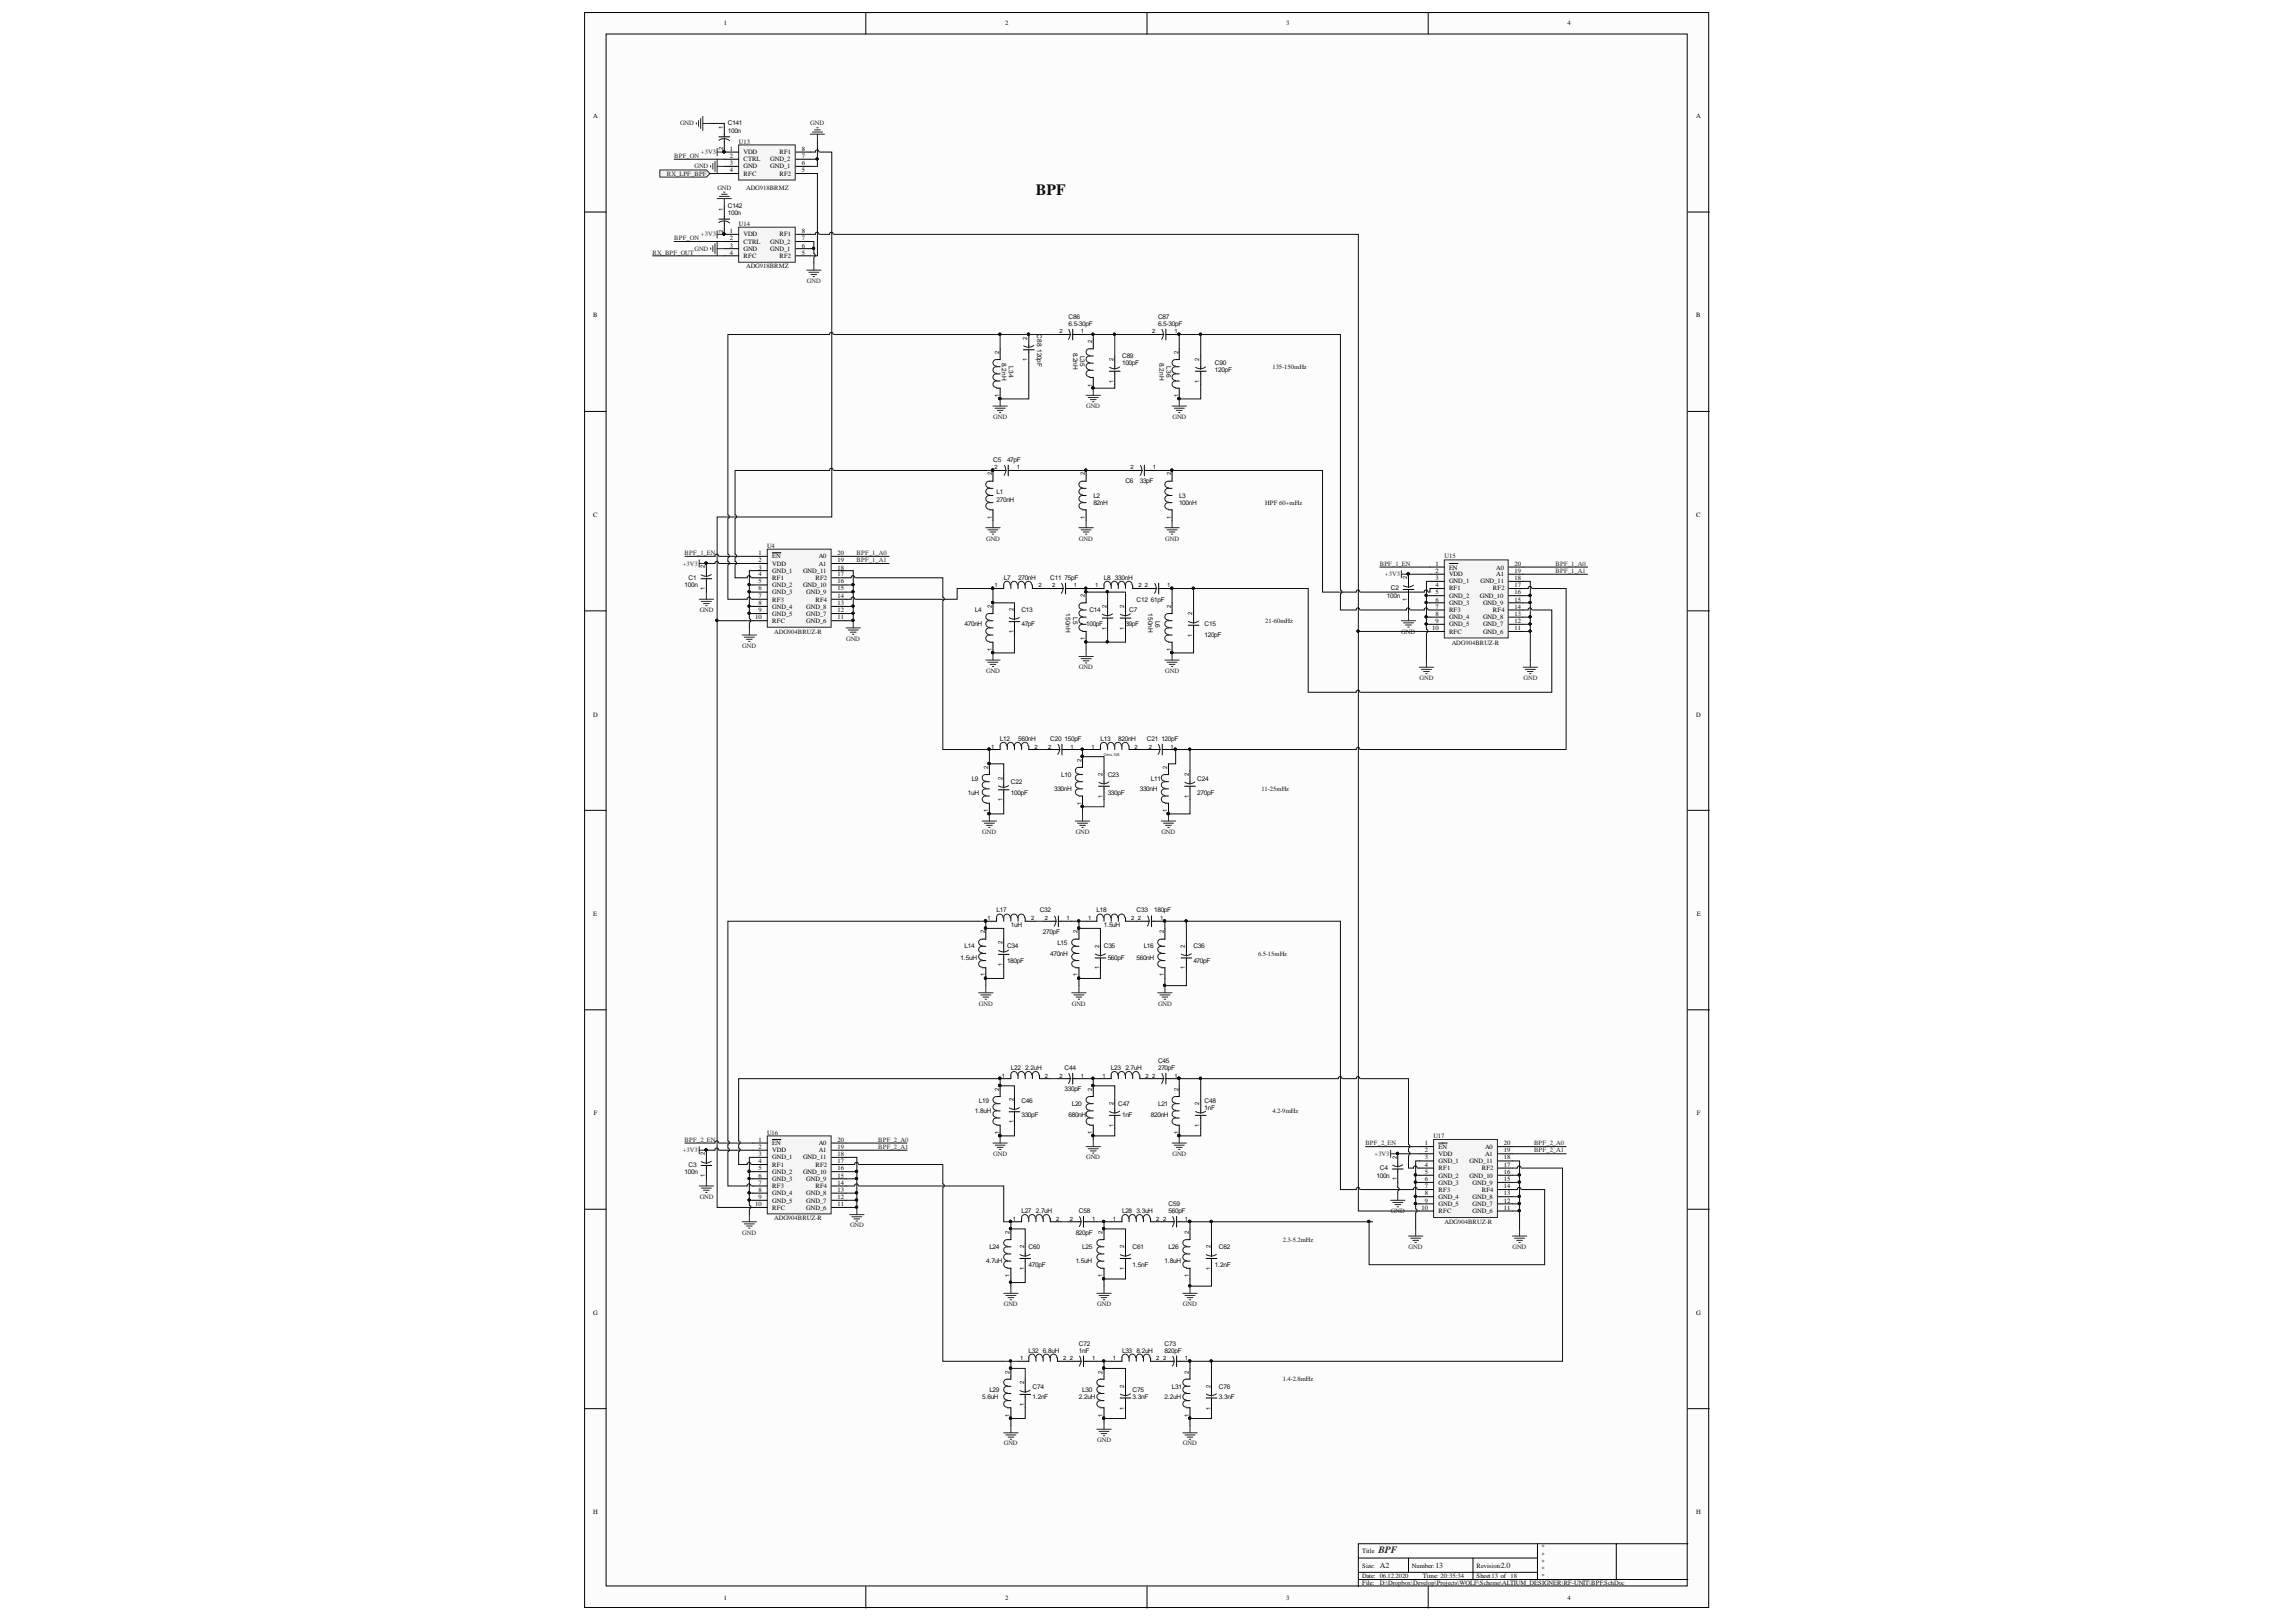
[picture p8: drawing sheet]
<svg xmlns="http://www.w3.org/2000/svg" width="297mm" height="210mm" viewBox="0 0 297 210" stroke-linecap="round" stroke-linejoin="round" font-family="sans-serif">
<defs><g id="words">
<text font-size="2" fill="#0e0e0e" x="134" y="25.3">BPF</text>
<text font-size="1.3" fill="#262626" x="178.3" y="201">BPF</text>
<g font-size="1" fill="#0e0e0e">
<text x="178.5" y="202.9">A2</text>
<text x="185.7" y="202.9">13</text>
<text x="194.2" y="202.9">2.0</text>
</g>
<g font-size=".8">
<text x="93.6" y="3.3">1</text>
<text x="130" y="3.3">2</text>
<text x="166.4" y="3.3">3</text>
<text x="202.8" y="3.3">4</text>
<text x="76.7" y="15.3">A</text>
<text x="93.6" y="16.6" transform="rotate(-90 93.6 16.6)">1</text>
<text x="219.4" y="15.3">A</text>
<text x="93.6" y="19.4" transform="rotate(-90 93.6 19.4)">2</text>
<text x="94.4" y="19.5">1</text>
<text x="94.4" y="20.5">2</text>
<text x="94.4" y="21.4">3</text>
<text x="94.4" y="22.3">4</text>
<text x="96.2" y="19.9">VDD</text>
<text x="96.2" y="20.9">CTRL</text>
<text x="96.2" y="21.8">GND</text>
<text x="96.2" y="22.7">RFC</text>
<text x="99.7" y="20.9">GND_2</text>
<text x="99.7" y="21.8">GND_1</text>
<text x="100.8" y="19.9">RF1</text>
<text x="100.8" y="22.7">RF2</text>
<text x="103.7" y="19.5">8</text>
<text x="103.7" y="20.5">7</text>
<text x="103.7" y="21.4">6</text>
<text x="103.7" y="22.3">5</text>
<text x="93.6" y="27.3" transform="rotate(-90 93.6 27.3)">1</text>
<text x="93.6" y="30.1" transform="rotate(-90 93.6 30.1)">2</text>
<text x="94.4" y="30.2">1</text>
<text x="94.4" y="31.1">2</text>
<text x="94.4" y="32">3</text>
<text x="94.4" y="33">4</text>
<text x="96.2" y="30.6">VDD</text>
<text x="96.2" y="31.5">CTRL</text>
<text x="96.2" y="32.5">GND</text>
<text x="96.2" y="33.4">RFC</text>
<text x="99.7" y="31.5">GND_2</text>
<text x="99.7" y="32.5">GND_1</text>
<text x="100.8" y="30.6">RF1</text>
<text x="100.8" y="33.4">RF2</text>
<text x="103.7" y="30.2">8</text>
<text x="103.7" y="31.1">7</text>
<text x="103.7" y="32">6</text>
<text x="103.7" y="33">5</text>
<text x="76.7" y="41.1">B</text>
<text x="219.4" y="41.1">B</text>
<text x="129.3" y="45.8" transform="rotate(-90 129.3 45.8)">2</text>
<text x="132.9" y="46.7" transform="rotate(-90 132.9 46.7)">1</text>
<text x="132.9" y="44" transform="rotate(-90 132.9 44)">2</text>
<text x="137" y="43.1">2</text>
<text x="139.8" y="43.1">1</text>
<text x="141.3" y="44.4" transform="rotate(-90 141.3 44.4)">2</text>
<text x="144.1" y="46.7" transform="rotate(-90 144.1 46.7)">2</text>
<text x="149.1" y="43.1">2</text>
<text x="151.9" y="43.1">1</text>
<text x="152.4" y="45.8" transform="rotate(-90 152.4 45.8)">2</text>
<text x="155.2" y="46.7" transform="rotate(-90 155.2 46.7)">2</text>
<text x="129.3" y="51.4" transform="rotate(-90 129.3 51.4)">1</text>
<text x="141.3" y="50" transform="rotate(-90 141.3 50)">1</text>
<text x="144.1" y="49.5" transform="rotate(-90 144.1 49.5)">1</text>
<text x="152.4" y="51.4" transform="rotate(-90 152.4 51.4)">1</text>
<text x="155.2" y="49.5" transform="rotate(-90 155.2 49.5)">1</text>
<text x="128.3" y="61.5" transform="rotate(-90 128.3 61.5)">2</text>
<text x="128.7" y="60.7">2</text>
<text x="131.5" y="60.7">1</text>
<text x="140.3" y="61.5" transform="rotate(-90 140.3 61.5)">2</text>
<text x="146.3" y="60.7">2</text>
<text x="149.1" y="60.7">1</text>
<text x="151.5" y="61.5" transform="rotate(-90 151.5 61.5)">2</text>
<text x="76.7" y="66.9">C</text>
<text x="98.1" y="71.8">1</text>
<text x="108.4" y="71.8">20</text>
<text x="128.3" y="67.1" transform="rotate(-90 128.3 67.1)">1</text>
<text x="140.3" y="67.1" transform="rotate(-90 140.3 67.1)">1</text>
<text x="151.5" y="67.1" transform="rotate(-90 151.5 67.1)">1</text>
<text x="219.4" y="66.9">C</text>
<text x="91.2" y="76.4" transform="rotate(-90 91.2 76.4)">1</text>
<text x="91.2" y="73.5" transform="rotate(-90 91.2 73.5)">2</text>
<text x="98.1" y="72.8">2</text>
<text x="98.1" y="73.7">3</text>
<text x="98.1" y="74.6">4</text>
<text x="98.1" y="75.5">5</text>
<text x="98.1" y="76.4">6</text>
<text x="98.1" y="77.3">7</text>
<text x="99.9" y="72.3">EN</text>
<text x="99.9" y="73.2">VDD</text>
<text x="99.9" y="74.1">GND_1</text>
<text x="99.9" y="75.1">RF1</text>
<text x="99.9" y="76">GND_2</text>
<text x="99.9" y="76.9">GND_3</text>
<text x="99.9" y="77.8">RF3</text>
<text x="103.9" y="74.1">GND_11</text>
<text x="103.9" y="76">GND_10</text>
<text x="104.3" y="76.9">GND_9</text>
<text x="105.5" y="75.1">RF2</text>
<text x="105.5" y="77.8">RF4</text>
<text x="105.9" y="72.3">A0</text>
<text x="105.9" y="73.2">A1</text>
<text x="108.4" y="72.8">19</text>
<text x="108.4" y="73.7">18</text>
<text x="108.4" y="74.6">17</text>
<text x="108.4" y="75.5">16</text>
<text x="108.4" y="76.4">15</text>
<text x="108.4" y="77.3">14</text>
<text x="128.7" y="76">1</text>
<text x="134.3" y="76">2</text>
<text x="136.1" y="76">2</text>
<text x="138.9" y="76">1</text>
<text x="140.3" y="77.3" transform="rotate(-90 140.3 77.3)">2</text>
<text x="141.7" y="76">1</text>
<text x="147.3" y="76">2</text>
<text x="148.1" y="76">2</text>
<text x="151" y="76">1</text>
<text x="182.1" y="77.8" transform="rotate(-90 182.1 77.8)">1</text>
<text x="182.1" y="75" transform="rotate(-90 182.1 75)">2</text>
<text x="185.7" y="73.2">1</text>
<text x="185.7" y="74.1">2</text>
<text x="185.7" y="75.1">3</text>
<text x="185.7" y="76">4</text>
<text x="185.7" y="76.9">5</text>
<text x="185.7" y="77.8">6</text>
<text x="187.5" y="73.7">EN</text>
<text x="187.5" y="74.6">VDD</text>
<text x="187.5" y="75.5">GND_1</text>
<text x="187.5" y="76.4">RF1</text>
<text x="187.5" y="77.3">GND_2</text>
<text x="191.4" y="77.3">GND_10</text>
<text x="191.5" y="75.5">GND_11</text>
<text x="193.1" y="76.4">RF2</text>
<text x="193.6" y="73.7">A0</text>
<text x="193.6" y="74.6">A1</text>
<text x="195.9" y="73.2">20</text>
<text x="195.9" y="74.1">19</text>
<text x="195.9" y="75.1">18</text>
<text x="195.9" y="76">17</text>
<text x="195.9" y="76.9">16</text>
<text x="195.9" y="77.8">15</text>
<text x="97.7" y="80.1">10</text>
<text x="98.1" y="78.3">8</text>
<text x="98.1" y="79.2">9</text>
<text x="99.9" y="78.8">GND_4</text>
<text x="99.9" y="79.7">GND_5</text>
<text x="99.9" y="80.6">RFC</text>
<text x="104.3" y="78.8">GND_8</text>
<text x="104.3" y="79.7">GND_7</text>
<text x="104.3" y="80.6">GND_6</text>
<text x="108.4" y="78.3">13</text>
<text x="108.4" y="79.2">12</text>
<text x="108.4" y="80.1">11</text>
<text x="128.3" y="78.7" transform="rotate(-90 128.3 78.7)">2</text>
<text x="131.1" y="81.9" transform="rotate(-90 131.1 81.9)">1</text>
<text x="131.1" y="79.1" transform="rotate(-90 131.1 79.1)">2</text>
<text x="140.3" y="82.8" transform="rotate(-90 140.3 82.8)">1</text>
<text x="143.1" y="81.5" transform="rotate(-90 143.1 81.5)">1</text>
<text x="143.1" y="78.7" transform="rotate(-90 143.1 78.7)">2</text>
<text x="145.4" y="81.5" transform="rotate(-90 145.4 81.5)">1</text>
<text x="145.4" y="78.7" transform="rotate(-90 145.4 78.7)">2</text>
<text x="151.5" y="78.7" transform="rotate(-90 151.5 78.7)">2</text>
<text x="154.2" y="82.4" transform="rotate(-90 154.2 82.4)">1</text>
<text x="154.2" y="79.6" transform="rotate(-90 154.2 79.6)">2</text>
<text x="185.3" y="81.6">10</text>
<text x="185.7" y="78.8">7</text>
<text x="185.7" y="79.7">8</text>
<text x="185.7" y="80.6">9</text>
<text x="187.5" y="78.3">GND_3</text>
<text x="187.5" y="79.2">RF3</text>
<text x="187.5" y="80.1">GND_4</text>
<text x="187.5" y="81.1">GND_5</text>
<text x="187.5" y="82">RFC</text>
<text x="191.9" y="78.3">GND_9</text>
<text x="191.9" y="80.1">GND_8</text>
<text x="191.9" y="81.1">GND_7</text>
<text x="191.9" y="82">GND_6</text>
<text x="193.1" y="79.2">RF4</text>
<text x="195.9" y="78.8">14</text>
<text x="195.9" y="79.7">13</text>
<text x="195.9" y="80.6">12</text>
<text x="195.9" y="81.6">11</text>
<text x="128.3" y="84.3" transform="rotate(-90 128.3 84.3)">1</text>
<text x="151.5" y="84.3" transform="rotate(-90 151.5 84.3)">1</text>
<text x="76.7" y="92.7">D</text>
<text x="219.4" y="92.7">D</text>
<text x="127.8" y="99.5" transform="rotate(-90 127.8 99.5)">2</text>
<text x="128.3" y="96.9">1</text>
<text x="129.7" y="100.9" transform="rotate(-90 129.7 100.9)">2</text>
<text x="133.8" y="96.9">2</text>
<text x="135.6" y="96.9">2</text>
<text x="138.5" y="96.9">1</text>
<text x="139.9" y="98.6" transform="rotate(-90 139.9 98.6)">2</text>
<text x="141.2" y="96.9">1</text>
<text x="142.6" y="100.4" transform="rotate(-90 142.6 100.4)">2</text>
<text x="146.8" y="96.9">2</text>
<text x="148.6" y="96.9">2</text>
<text x="151" y="99.5" transform="rotate(-90 151 99.5)">2</text>
<text x="151.4" y="96.9">1</text>
<text x="153.8" y="100.4" transform="rotate(-90 153.8 100.4)">2</text>
<text x="127.8" y="105.1" transform="rotate(-90 127.8 105.1)">1</text>
<text x="129.7" y="103.7" transform="rotate(-90 129.7 103.7)">1</text>
<text x="139.9" y="104.1" transform="rotate(-90 139.9 104.1)">1</text>
<text x="142.6" y="103.2" transform="rotate(-90 142.6 103.2)">1</text>
<text x="151" y="105.1" transform="rotate(-90 151 105.1)">1</text>
<text x="153.8" y="103.2" transform="rotate(-90 153.8 103.2)">1</text>
<text x="76.7" y="118.5">E</text>
<text x="127.7" y="119.1">1</text>
<text x="133.4" y="119.1">2</text>
<text x="135.2" y="119.1">2</text>
<text x="138" y="119.1">1</text>
<text x="140.8" y="119.1">1</text>
<text x="146.4" y="119.1">2</text>
<text x="147.2" y="119.1">2</text>
<text x="150.1" y="119.1">1</text>
<text x="219.5" y="118.5">E</text>
<text x="127.4" y="120.8" transform="rotate(-90 127.4 120.8)">2</text>
<text x="129.7" y="125" transform="rotate(-90 129.7 125)">1</text>
<text x="129.7" y="122.1" transform="rotate(-90 129.7 122.1)">2</text>
<text x="139.4" y="120.8" transform="rotate(-90 139.4 120.8)">2</text>
<text x="142.2" y="125.4" transform="rotate(-90 142.2 125.4)">1</text>
<text x="142.2" y="122.6" transform="rotate(-90 142.2 122.6)">2</text>
<text x="150.6" y="120.8" transform="rotate(-90 150.6 120.8)">2</text>
<text x="153.3" y="125.4" transform="rotate(-90 153.3 125.4)">1</text>
<text x="153.3" y="122.6" transform="rotate(-90 153.3 122.6)">2</text>
<text x="127.4" y="126.4" transform="rotate(-90 127.4 126.4)">1</text>
<text x="139.4" y="126.4" transform="rotate(-90 139.4 126.4)">1</text>
<text x="150.6" y="126.4" transform="rotate(-90 150.6 126.4)">1</text>
<text x="129.3" y="141.2" transform="rotate(-90 129.3 141.2)">2</text>
<text x="129.6" y="139.5">1</text>
<text x="131.1" y="142.5" transform="rotate(-90 131.1 142.5)">2</text>
<text x="135.2" y="139.5">2</text>
<text x="137" y="139.5">2</text>
<text x="139.8" y="139.5">1</text>
<text x="141.3" y="141.2" transform="rotate(-90 141.3 141.2)">2</text>
<text x="142.6" y="139.5">1</text>
<text x="144.1" y="143" transform="rotate(-90 144.1 143)">2</text>
<text x="148.2" y="139.5">2</text>
<text x="149.1" y="139.5">2</text>
<text x="151.9" y="139.5">1</text>
<text x="152.4" y="141.2" transform="rotate(-90 152.4 141.2)">2</text>
<text x="155.2" y="143" transform="rotate(-90 155.2 143)">2</text>
<text x="76.8" y="144.3">F</text>
<text x="91.2" y="149.5" transform="rotate(-90 91.2 149.5)">2</text>
<text x="98.1" y="147.8">1</text>
<text x="98.1" y="148.7">2</text>
<text x="98.1" y="149.6">3</text>
<text x="99.9" y="148.2">EN</text>
<text x="99.9" y="149.1">VDD</text>
<text x="105.9" y="148.2">A0</text>
<text x="105.9" y="149.1">A1</text>
<text x="108.4" y="147.8">20</text>
<text x="108.4" y="148.7">19</text>
<text x="108.4" y="149.6">18</text>
<text x="129.3" y="146.7" transform="rotate(-90 129.3 146.7)">1</text>
<text x="131.1" y="145.4" transform="rotate(-90 131.1 145.4)">1</text>
<text x="141.3" y="146.7" transform="rotate(-90 141.3 146.7)">1</text>
<text x="144.1" y="145.8" transform="rotate(-90 144.1 145.8)">1</text>
<text x="152.4" y="146.7" transform="rotate(-90 152.4 146.7)">1</text>
<text x="155.2" y="145.8" transform="rotate(-90 155.2 145.8)">1</text>
<text x="180.7" y="150" transform="rotate(-90 180.7 150)">2</text>
<text x="184.3" y="148.2">1</text>
<text x="184.3" y="149.1">2</text>
<text x="186.1" y="148.7">EN</text>
<text x="186.1" y="149.6">VDD</text>
<text x="192.1" y="148.7">A0</text>
<text x="192.1" y="149.6">A1</text>
<text x="194.6" y="148.2">20</text>
<text x="194.6" y="149.1">19</text>
<text x="219.5" y="144.3">F</text>
<text x="91.2" y="152.3" transform="rotate(-90 91.2 152.3)">1</text>
<text x="98.1" y="150.5">4</text>
<text x="98.1" y="151.5">5</text>
<text x="98.1" y="152.4">6</text>
<text x="98.1" y="153.3">7</text>
<text x="98.1" y="154.3">8</text>
<text x="98.1" y="155.1">9</text>
<text x="99.9" y="150">GND_1</text>
<text x="99.9" y="151">RF1</text>
<text x="99.9" y="151.9">GND_2</text>
<text x="99.9" y="152.8">GND_3</text>
<text x="99.9" y="153.8">RF3</text>
<text x="99.9" y="154.7">GND_4</text>
<text x="99.9" y="155.6">GND_5</text>
<text x="103.9" y="150">GND_11</text>
<text x="103.9" y="151.9">GND_10</text>
<text x="104.3" y="152.8">GND_9</text>
<text x="104.3" y="154.7">GND_8</text>
<text x="104.3" y="155.6">GND_7</text>
<text x="105.5" y="151">RF2</text>
<text x="105.5" y="153.8">RF4</text>
<text x="108.4" y="150.5">17</text>
<text x="108.4" y="151.5">16</text>
<text x="108.4" y="152.4">15</text>
<text x="108.4" y="153.3">14</text>
<text x="108.4" y="154.3">13</text>
<text x="108.4" y="155.1">12</text>
<text x="180.7" y="152.7" transform="rotate(-90 180.7 152.7)">1</text>
<text x="184.3" y="150">3</text>
<text x="184.3" y="151">4</text>
<text x="184.3" y="151.9">5</text>
<text x="184.3" y="152.8">6</text>
<text x="184.3" y="153.8">7</text>
<text x="184.3" y="154.7">8</text>
<text x="184.3" y="155.6">9</text>
<text x="186.1" y="150.5">GND_1</text>
<text x="186.1" y="151.5">RF1</text>
<text x="186.1" y="152.4">GND_2</text>
<text x="186.1" y="153.3">GND_3</text>
<text x="186.1" y="154.3">RF3</text>
<text x="186.1" y="155.1">GND_4</text>
<text x="190.1" y="150.5">GND_11</text>
<text x="190.1" y="152.4">GND_10</text>
<text x="190.5" y="153.3">GND_9</text>
<text x="190.5" y="155.1">GND_8</text>
<text x="191.7" y="151.5">RF2</text>
<text x="191.7" y="154.3">RF4</text>
<text x="194.6" y="150">18</text>
<text x="194.6" y="151">17</text>
<text x="194.6" y="151.9">16</text>
<text x="194.6" y="152.8">15</text>
<text x="194.6" y="153.8">14</text>
<text x="194.6" y="154.7">13</text>
<text x="194.6" y="155.6">12</text>
<text x="97.7" y="156">10</text>
<text x="99.9" y="156.5">RFC</text>
<text x="104.3" y="156.5">GND_6</text>
<text x="108.4" y="156">11</text>
<text x="130.6" y="159.7" transform="rotate(-90 130.6 159.7)">2</text>
<text x="131" y="158">1</text>
<text x="132.5" y="161.5" transform="rotate(-90 132.5 161.5)">2</text>
<text x="136.6" y="158">2</text>
<text x="138.4" y="158">2</text>
<text x="141.3" y="158">1</text>
<text x="142.6" y="159.7" transform="rotate(-90 142.6 159.7)">2</text>
<text x="144" y="158">1</text>
<text x="145.4" y="161.5" transform="rotate(-90 145.4 161.5)">2</text>
<text x="149.6" y="158">2</text>
<text x="150.5" y="158">2</text>
<text x="153.3" y="158">1</text>
<text x="153.8" y="159.7" transform="rotate(-90 153.8 159.7)">2</text>
<text x="156.6" y="161.5" transform="rotate(-90 156.6 161.5)">2</text>
<text x="183.9" y="156.5">10</text>
<text x="186.1" y="156">GND_5</text>
<text x="186.1" y="157">RFC</text>
<text x="190.5" y="156">GND_7</text>
<text x="190.5" y="157">GND_6</text>
<text x="194.6" y="156.5">11</text>
<text x="130.6" y="165.3" transform="rotate(-90 130.6 165.3)">1</text>
<text x="132.5" y="164.3" transform="rotate(-90 132.5 164.3)">1</text>
<text x="142.6" y="165.3" transform="rotate(-90 142.6 165.3)">1</text>
<text x="145.4" y="164.3" transform="rotate(-90 145.4 164.3)">1</text>
<text x="153.8" y="165.3" transform="rotate(-90 153.8 165.3)">1</text>
<text x="156.6" y="164.3" transform="rotate(-90 156.6 164.3)">1</text>
<text x="76.7" y="170.2">G</text>
<text x="219.4" y="170.2">G</text>
<text x="130.6" y="177.8" transform="rotate(-90 130.6 177.8)">2</text>
<text x="132" y="176">1</text>
<text x="132.5" y="179.1" transform="rotate(-90 132.5 179.1)">2</text>
<text x="137.6" y="176">2</text>
<text x="138.4" y="176">2</text>
<text x="141.3" y="176">1</text>
<text x="142.6" y="177.8" transform="rotate(-90 142.6 177.8)">2</text>
<text x="144" y="176">1</text>
<text x="145.4" y="179.6" transform="rotate(-90 145.4 179.6)">2</text>
<text x="149.6" y="176">2</text>
<text x="150.5" y="176">2</text>
<text x="153.3" y="176">1</text>
<text x="153.8" y="177.8" transform="rotate(-90 153.8 177.8)">2</text>
<text x="156.6" y="179.6" transform="rotate(-90 156.6 179.6)">2</text>
<text x="130.6" y="183.3" transform="rotate(-90 130.6 183.3)">1</text>
<text x="132.5" y="182" transform="rotate(-90 132.5 182)">1</text>
<text x="142.6" y="183.3" transform="rotate(-90 142.6 183.3)">1</text>
<text x="145.4" y="182.4" transform="rotate(-90 145.4 182.4)">1</text>
<text x="153.8" y="183.3" transform="rotate(-90 153.8 183.3)">1</text>
<text x="156.6" y="182.4" transform="rotate(-90 156.6 182.4)">1</text>
<text x="76.7" y="195.9">H</text>
<text x="219.4" y="195.9">H</text>
<text x="176.2" y="201">Title</text>
<text x="176.2" y="202.9">Size:</text>
<text x="182.6" y="202.9">Number:</text>
<text x="191" y="202.9">Revision:</text>
<text x="93.6" y="207">1</text>
<text x="130" y="207">2</text>
<text x="166.4" y="207">3</text>
<text x="176.2" y="204.2">Date: 06.12.2020</text>
<text x="176.2" y="205.1">File:</text>
<text x="184.1" y="204.2">Time: 20:35:34</text>
<text x="191" y="204.2">Sheet13 of 18</text>
<text x="202.8" y="207">4</text>
</g>
<g font-size=".8" fill="#262626">
<text x="88" y="16.2">GND</text>
<text x="104.8" y="16.2">GND</text>
<text x="86.3" y="22.7">RX_LPF_BPF</text>
<text x="87.2" y="20.5">BPF_ON</text>
<text x="89.8" y="21.8">GND</text>
<text x="90.7" y="19.9">+3V3</text>
<text x="92.8" y="24.6">GND</text>
<text x="84.4" y="33">RX_BPF_OUT</text>
<text x="87.2" y="31.1">BPF_ON</text>
<text x="89.8" y="32.5">GND</text>
<text x="90.7" y="30.6">+3V3</text>
<text x="104.4" y="36.6">GND</text>
<text x="140.5" y="52.8">GND</text>
<text x="128.5" y="54.2">GND</text>
<text x="151.7" y="54.2">GND</text>
<text x="88.6" y="71.8">BPF_1_EN</text>
<text x="110.8" y="71.8">BPF_1_A0</text>
<text x="127.6" y="70">GND</text>
<text x="139.6" y="70">GND</text>
<text x="150.8" y="70">GND</text>
<text x="88.3" y="73.2">+3V3</text>
<text x="110.8" y="72.8">BPF_1_A1</text>
<text x="178.5" y="73.2">BPF_1_EN</text>
<text x="179.2" y="74.6">+3V3</text>
<text x="201.3" y="73.2">BPF_1_A0</text>
<text x="201.3" y="74.1">BPF_1_A1</text>
<text x="90.5" y="79.2">GND</text>
<text x="96" y="83.8">GND</text>
<text x="109.5" y="82.9">GND</text>
<text x="181.3" y="82">GND</text>
<text x="127.6" y="87.1">GND</text>
<text x="139.6" y="86.6">GND</text>
<text x="150.8" y="87.1">GND</text>
<text x="183.7" y="88">GND</text>
<text x="197.1" y="88">GND</text>
<text x="127.1" y="107.9">GND</text>
<text x="139.2" y="107.9">GND</text>
<text x="150.2" y="107.9">GND</text>
<text x="126.6" y="130.2">GND</text>
<text x="138.7" y="130.2">GND</text>
<text x="149.8" y="130.2">GND</text>
<text x="88.3" y="149.1">+3V3</text>
<text x="88.6" y="147.8">BPF_2_EN</text>
<text x="113.6" y="147.8">BPF_2_A0</text>
<text x="113.6" y="148.7">BPF_2_A1</text>
<text x="128.5" y="149.6">GND</text>
<text x="151.7" y="149.6">GND</text>
<text x="176.6" y="148.2">BPF_2_EN</text>
<text x="177.8" y="149.6">+3V3</text>
<text x="198.5" y="148.2">BPF_2_A0</text>
<text x="198.5" y="149.1">BPF_2_A1</text>
<text x="90.5" y="155.1">GND</text>
<text x="140.5" y="150">GND</text>
<text x="96" y="159.8">GND</text>
<text x="110" y="158.8">GND</text>
<text x="179.9" y="157">GND</text>
<text x="182.2" y="161.6">GND</text>
<text x="195.7" y="161.6">GND</text>
<text x="129.9" y="169.1">GND</text>
<text x="142" y="169.1">GND</text>
<text x="153" y="169.1">GND</text>
<text x="129.9" y="187.1">GND</text>
<text x="142" y="186.6">GND</text>
<text x="153" y="187.1">GND</text>
</g>
<g font-size=".8" fill="#0e0e0e">
<text x="94.2" y="17.2">100n</text>
<text x="94.2" y="16.2">C141</text>
<text x="95.6" y="18.6">U13</text>
<text x="94.2" y="27.8">100n</text>
<text x="94.2" y="26.9">C142</text>
<text x="95.6" y="29.2">U14</text>
<text x="96.5" y="24.6">ADG918BRMZ</text>
<text x="96.5" y="34.7">ADG918BRMZ</text>
<text x="138.2" y="41.2">C86</text>
<text x="149.8" y="41.2">C87</text>
<text x="129.6" y="47" transform="rotate(90 129.6 47)">8.2nH</text>
<text x="130.5" y="47.4" transform="rotate(90 130.5 47.4)">L34</text>
<text x="134.2" y="43.3" transform="rotate(90 134.2 43.3)">C88</text>
<text x="134.2" y="45.1" transform="rotate(90 134.2 45.1)">120pF</text>
<text x="138.2" y="42.2">6.5-30pF</text>
<text x="138.8" y="45.6" transform="rotate(90 138.8 45.6)">8.2nH</text>
<text x="139.8" y="46.1" transform="rotate(90 139.8 46.1)">L35</text>
<text x="145.2" y="47.2">100pF</text>
<text x="145.2" y="46.3">C89</text>
<text x="149.8" y="42.2">6.5-30pF</text>
<text x="150" y="47" transform="rotate(90 150 47)">8.2nH</text>
<text x="150.9" y="47.4" transform="rotate(90 150.9 47.4)">L36</text>
<text x="157.2" y="47.2">C90</text>
<text x="164.6" y="47.8">135-150mHz</text>
<text x="157.2" y="48.2">120pF</text>
<text x="128.5" y="59.8">C5</text>
<text x="130.3" y="59.8">47pF</text>
<text x="128.9" y="64.9">270nH</text>
<text x="128.9" y="64">L1</text>
<text x="141.4" y="65.3">82nH</text>
<text x="141.4" y="64.4">L2</text>
<text x="145.6" y="62.5">C6</text>
<text x="147.5" y="62.5">33pF</text>
<text x="152.5" y="65.3">100nH</text>
<text x="152.5" y="64.4">L3</text>
<text x="163.7" y="65.3">HPF 60+mHz</text>
<text x="99.2" y="70.9">U4</text>
<text x="88.6" y="76">100n</text>
<text x="89.1" y="75.1">C1</text>
<text x="129.9" y="75.1">L7</text>
<text x="131.7" y="75.1">270nH</text>
<text x="135.9" y="75.1">C11</text>
<text x="137.7" y="75.1">75pF</text>
<text x="142.8" y="75.1">L8</text>
<text x="144.2" y="75.1">330nH</text>
<text x="147" y="77.8">C12</text>
<text x="148.9" y="77.8">61pF</text>
<text x="179.4" y="77.3">100n</text>
<text x="179.9" y="76.4">C2</text>
<text x="186.9" y="72.3">U15</text>
<text x="100.2" y="82">ADG904BRUZ-R</text>
<text x="124.8" y="81.1">470nH</text>
<text x="126.1" y="79.2">L4</text>
<text x="132.1" y="81.1">47pF</text>
<text x="132.1" y="79.2">C13</text>
<text x="137.9" y="79.4" transform="rotate(90 137.9 79.4)">150nH</text>
<text x="138.8" y="79.9" transform="rotate(90 138.8 79.9)">L5</text>
<text x="140.5" y="81.1">100pF</text>
<text x="140.9" y="79.2">C14</text>
<text x="145.6" y="81.1">39pF</text>
<text x="146.1" y="79.2">C7</text>
<text x="148.6" y="79.4" transform="rotate(90 148.6 79.4)">150nH</text>
<text x="149.5" y="80.3" transform="rotate(90 149.5 80.3)">L6</text>
<text x="155.8" y="82.5">120pF</text>
<text x="155.8" y="81.1">C15</text>
<text x="163.7" y="80.6">21-60mHz</text>
<text x="187.8" y="83.4">ADG904BRUZ-R</text>
<text x="129.4" y="95.9">L12</text>
<text x="131.7" y="95.9">560nH</text>
<text x="135.9" y="95.9">C20</text>
<text x="137.7" y="95.9">150pF</text>
<text x="142.4" y="95.9">L13</text>
<text x="144.7" y="95.9">820nH</text>
<text x="148.4" y="95.9">C21</text>
<text x="150.2" y="95.9">120pF</text>
<text x="125.7" y="101">L9</text>
<text x="130.8" y="101.4">C22</text>
<text x="137.3" y="100.5">L10</text>
<text x="143.3" y="100.5">C23</text>
<text x="148.9" y="101">L11</text>
<text x="154.9" y="101">C24</text>
<text x="125.2" y="102.9">1uH</text>
<text x="130.8" y="102.9">100pF</text>
<text x="136.4" y="102.4">330nH</text>
<text x="143.3" y="102.9">330pF</text>
<text x="147.5" y="102.4">330nH</text>
<text x="154.9" y="102.9">270pF</text>
<text x="163.2" y="102.4">11-25mHz</text>
<text x="128.9" y="118.1">L17</text>
<text x="130.8" y="119.9">1uH</text>
<text x="134.5" y="118.1">C32</text>
<text x="141.9" y="118.1">L18</text>
<text x="142.8" y="119.9">1.5uH</text>
<text x="147" y="118.1">C33</text>
<text x="149.3" y="118.1">180pF</text>
<text x="124.3" y="124.2">1.5uH</text>
<text x="124.8" y="122.7">L14</text>
<text x="130.3" y="122.7">C34</text>
<text x="130.3" y="124.6">180pF</text>
<text x="134.9" y="120.9">270pF</text>
<text x="135.9" y="123.7">470nH</text>
<text x="136.8" y="122.3">L15</text>
<text x="142.8" y="122.7">C35</text>
<text x="143.3" y="124.2">560pF</text>
<text x="147" y="124.2">560nH</text>
<text x="148" y="122.7">L16</text>
<text x="154.4" y="122.7">C36</text>
<text x="154.4" y="124.6">470pF</text>
<text x="162.8" y="123.7">6.5-15mHz</text>
<text x="149.8" y="137.5">C45</text>
<text x="126.6" y="142.7">L19</text>
<text x="130.8" y="138.5">L22</text>
<text x="132.1" y="142.7">C46</text>
<text x="132.6" y="138.5">2.2uH</text>
<text x="137.7" y="141.2">330pF</text>
<text x="137.7" y="138.5">C44</text>
<text x="138.7" y="143.1">L20</text>
<text x="143.7" y="138.5">L23</text>
<text x="144.7" y="143.1">C47</text>
<text x="145.6" y="138.5">2.7uH</text>
<text x="149.8" y="143.1">L21</text>
<text x="149.8" y="138.5">270pF</text>
<text x="155.8" y="143.6">1nF</text>
<text x="155.8" y="142.7">C48</text>
<text x="99.2" y="146.8">U16</text>
<text x="126.1" y="144">1.8uH</text>
<text x="132.1" y="144.5">330pF</text>
<text x="138.2" y="144.5">680nH</text>
<text x="145.2" y="144.5">1nF</text>
<text x="148.9" y="144.5">820nH</text>
<text x="164.6" y="144">4.2-9mHz</text>
<text x="185.4" y="147.2">U17</text>
<text x="88.6" y="151.9">100n</text>
<text x="89.1" y="151">C3</text>
<text x="178.1" y="152.4">100n</text>
<text x="178.5" y="151.5">C4</text>
<text x="100.2" y="157.9">ADG904BRUZ-R</text>
<text x="128" y="161.6">L24</text>
<text x="132.1" y="157">L27</text>
<text x="133.1" y="161.6">C60</text>
<text x="134" y="157">2.7uH</text>
<text x="139.2" y="159.8">820pF</text>
<text x="139.6" y="157">C58</text>
<text x="140" y="161.6">L25</text>
<text x="145.2" y="157">L28</text>
<text x="146.5" y="161.6">C61</text>
<text x="147" y="157">3.3uH</text>
<text x="151.2" y="157">560pF</text>
<text x="151.2" y="156">C59</text>
<text x="151.2" y="161.6">L26</text>
<text x="157.7" y="161.6">C62</text>
<text x="166" y="160.7">2.3-5.2mHz</text>
<text x="186.9" y="158.4">ADG904BRUZ-R</text>
<text x="127.6" y="163.5">4.7uH</text>
<text x="133.1" y="164">470pF</text>
<text x="139.2" y="163.5">1.5uH</text>
<text x="146.5" y="164">1.5nF</text>
<text x="150.7" y="163.5">1.8uH</text>
<text x="157.2" y="164">1.2nF</text>
<text x="133.1" y="175.1">L32</text>
<text x="133.6" y="179.7">C74</text>
<text x="134.9" y="175.1">6.8uH</text>
<text x="139.6" y="175.1">1nF</text>
<text x="139.6" y="174.1">C72</text>
<text x="145.2" y="175.1">L33</text>
<text x="147" y="175.1">8.2uH</text>
<text x="150.7" y="175.1">820pF</text>
<text x="150.7" y="174.1">C73</text>
<text x="151.6" y="179.7">L31</text>
<text x="157.7" y="179.7">C76</text>
<text x="166" y="178.8">1.4-2.8mHz</text>
<text x="127.1" y="181.1">5.6uH</text>
<text x="128" y="180.1">L29</text>
<text x="133.6" y="181.1">1.2nF</text>
<text x="139.6" y="181.1">2.2uH</text>
<text x="140" y="180.1">L30</text>
<text x="146.5" y="181.1">3.3nF</text>
<text x="146.5" y="180.1">C75</text>
<text x="150.7" y="181.1">2.2uH</text>
<text x="157.7" y="181.1">3.3nF</text>
<text x="199.4" y="200.5">*</text>
<text x="199.4" y="201.4">*</text>
<text x="199.4" y="202.4">*</text>
<text x="199.4" y="203.3">*</text>
<text x="178.5" y="205.1">D:\Dropbox\Develop\Projects\WOLF\Scheme\ALTIUM_DESIGNER\RF-UNIT\BPF.SchDoc</text>
<text x="199.4" y="204.2">*</text>
</g>
<text font-size=".5" fill="#262626" x="142.8" y="97.8">Сеть 105</text>
</g></defs>
<g fill="#fcfcfc" stroke="#000" stroke-width=".13">
<path d="M75.6 1.6h145.5v206.4h-145.5z"/>
<path d="M78.4 4.4h139.9v200.8h-139.9z"/>
</g>
<g fill="none" stroke="#000" stroke-width=".13">
<path d="M112 1.6v2.8M148.4 1.6v2.8M184.8 1.6v2.8M75.6 27.4h2.8M218.4 27.4h2.8M75.6 53.2h2.8M128.9 50.2h.5v1.4M128.9 49.3h.5M128.9 48.4h.5M128.9 47.5h.5M129.4 45.1v1.4h-.5M132.4 45.3h1.4"/>
<path d="M133.1 43.3v1.7M133.1 45.3v1.7M136.8 43.3h1.7M138.8 43.3h1.7M138.8 42.6v1.4M141 48.8h.4v1.4M141 47.9h.4M141 47h.4M141 46.1h.4M141.4 43.8v1.3h-.4M143.5 48h1.4M144.2 46.1v1.7"/>
<path d="M144.2 48v1.8M148.9 43.3h1.7M150.8 43.3h1.8M150.8 42.6v1.4M152.1 50.2h.5v1.4M152.1 49.3h.5M152.1 48.4h.5M152.1 47.5h.5M152.6 45.1v1.4h-.5M154.6 48h1.4M155.3 46.1v1.7M155.3 48v1.8"/>
<path d="M218.4 53.2h2.8M75.6 79.1h2.8M128 66h.5v1.4M128 65.1h.5M128 64.1h.5M128 63.2h.5M128.5 78v1.4h-.5M129.9 75.7v.5h-1.4M130.2 60.9h-1.7v1.4h-.5M130.4 60.9h1.8M130.4 60.2v1.4M130.8 75.7v.5"/>
<path d="M131.2 78.5v1.7M131.7 75.7v.5M132.6 75.7v.5M133.6 75.7v.5h1.4M135.9 76.2h1.7M137.9 76.2h1.7M137.9 75.5v1.4M140 66h.5v1.4M140 65.1h.5M140 64.1h.5M140 63.2h.5M140 79.9h.5"/>
<path d="M140 78.9h.5M140.5 60.9v1.4h-.5M140.5 76.6v1.4h-.5M142.6 80h1.4M142.8 75.7v.5h-1.4M143.3 78v1.8M143.3 80v1.7M143.8 75.7v.5M144.7 75.7v.5M145.6 75.7v.5M146.1 60.9h1.7M146.5 75.7v.5h3.2"/>
<path d="M148 60.9h1.8M148 60.2v1.4M149.9 76.2h1.7M149.9 75.5v1.4M151.2 66h.4v1.4M151.2 65.1h.4M151.2 64.1h.4M151.2 63.2h.4M151.6 78v1.4h-.4M151.6 60.9v1.4h-.4M154.4 78.9v1.8M218.4 79.1h2.8"/>
<path d="M128 83.1h.5v1.4M128 82.2h.5M128 81.3h.5M128 80.3h.5M128 98.8v1.4h-.5M129.4 96.5v.5h-1.4M130.3 96.5v.5M130.5 80.4h1.4M131.2 80.4v1.8M131.2 96.5v.5M132.2 96.5v.5M133.1 96.5v.5h1.4"/>
<path d="M135.4 97h1.8M137.4 97h1.7M137.4 96.3v1.4M140 81.7h.5v1.4M140 80.8h.5M140 97.9v1.4h-.4M142.4 96.5v.5h-1.4M142.8 99.8v1.7M143.3 96.5v.5M144.2 96.5v.5M145.1 96.5v.5M146.1 96.5v.5h1.4"/>
<path d="M148.4 97h1.7M150.4 97h1.7M150.4 96.3v1.4M151.2 83.1h.4v1.4M151.2 82.2h.4M151.2 81.3h.4M151.2 80.3h.4M151.2 98.8v1.4h-.5M153.7 80.9h1.4M154 99.8v1.7M154.4 80.9v1.7M75.6 104.9h2.8"/>
<path d="M127.5 103.9h.5v1.4M127.5 103h.5M127.5 102.1h.5M127.5 101.2h.5M128.9 118.8v.4h-1.4M129.2 102.2h1.3M129.9 100.2v1.8M129.9 102.2v1.7M129.9 118.8v.4M130.8 118.8v.4M131.7 118.8v.4M132.6 118.8v.4h1.4"/>
<path d="M135 119.2h1.7M136.9 119.2h1.8M136.9 118.5v1.4M139.6 103h.4v1.4M139.6 102.1h.4M139.6 101.2h.4M139.6 100.2h.4M141.9 118.8v.4h-1.4M142.1 101.7h1.4M142.8 101.7v1.8M142.8 118.8v.4M143.8 118.8v.4"/>
<path d="M144.7 118.8v.4M145.6 118.8v.4h3.1M149 119.2h1.7M149 118.5v1.4M150.7 103.9h.5v1.4M150.7 103h.5M150.7 102.1h.5M150.7 101.2h.5M153.3 101.7h1.3M154 101.7v1.8M218.4 104.9h2.8M75.6 130.7h2.8"/>
<path d="M127.1 125.2h.4v1.4M127.1 124.3h.4M127.1 123.4h.4M127.1 122.5h.4M127.5 120.1v1.4h-.4M129.2 123.5h1.3M129.9 121.5v1.8M129.9 123.5v1.7M130.8 139.1v.5h-1.4M131.7 139.1v.5M132.6 139.1v.5M133.6 139.1v.5"/>
<path d="M134.5 139.1v.5h1.4M136.8 139.6h1.7M138.8 138.9v1.4M138.8 139.6h1.7M139.1 125.2h.5v1.4M139.1 124.3h.5M139.1 123.4h.5M139.1 122.5h.5M139.6 120.1v1.4h-.5M141.7 124h1.4M142.4 122v1.7M142.4 124v1.7"/>
<path d="M143.8 139.1v.5h-1.4M144.7 139.1v.5M145.6 139.1v.5M146.5 139.1v.5M147.5 139.1v.5h3.1M150.2 125.2h.5v1.4M150.2 124.3h.5M150.2 123.4h.5M150.2 122.5h.5M150.7 120.1v1.4h-.5M150.8 138.9v1.4M150.8 139.6h1.8"/>
<path d="M152.8 124h1.4M153.5 122v1.7M153.5 124v1.7M218.4 130.7h2.8M75.6 156.5h2.8M128.9 145.6h.5v1.4M128.9 144.7h.5M128.9 143.8h.5M128.9 142.8h.5M129.4 140.5v1.4h-.5M130.5 143.9h1.4M130.8 159v1.4h-.5"/>
<path d="M131.2 141.9v1.7M131.2 143.9v1.7M132.2 157.6v.5h-1.4M133.1 157.6v.5M134 157.6v.5M135 157.6v.5M135.9 157.6v.5h1.4M138.2 158.1h1.7M140.2 158.1h1.7M140.2 157.4v1.4M141 145.6h.4v1.4M141 144.7h.4"/>
<path d="M141 143.8h.4M141 142.8h.4M141.4 140.5v1.4h-.4M142.8 159v1.4h-.4M143.5 144.3h1.4M144.2 142.4v1.7M144.2 144.3v1.8M145.1 157.6v.5h-1.3M146.1 157.6v.5M147 157.6v.5M147.9 157.6v.5M148.9 157.6v.5h3.1"/>
<path d="M152.1 145.6h.5v1.4M152.1 144.7h.5M152.1 143.8h.5M152.1 142.8h.5M152.2 158.1h1.8M152.2 157.4v1.4M152.6 140.5v1.4h-.5M154 159v1.4h-.5M154.6 144.3h1.4M155.3 142.4v1.7M155.3 144.3v1.8M218.4 156.5h2.8"/>
<path d="M130.3 164.1h.5v1.4M130.3 163.2h.5M130.3 162.3h.5M130.3 161.3h.5M130.3 179.4h.5M130.8 177.1v1.4h-.5M131.9 162.9h1.4M132.6 160.9v1.7M132.6 162.9v1.7M132.6 178.5v1.7M133.1 175.7v.5h-1.4M134 175.7v.5"/>
<path d="M135 175.7v.5M135.9 175.7v.5M136.8 175.7v.5h3.1M140.2 175.5v1.4M140.2 176.2h1.7M142.4 164.1h.4v1.4M142.4 163.2h.4M142.4 162.3h.4M142.4 161.3h.4M142.4 179.4h.4M142.8 177.1v1.4h-.4M144.9 162.9h1.4"/>
<path d="M145.1 175.7v.5h-1.3M145.6 160.9v1.7M145.6 162.9v1.7M145.6 178.9v1.8M146.1 175.7v.5M147 175.7v.5M147.9 175.7v.5M148.9 175.7v.5h3.1M152.2 176.2h1.8M152.2 175.5v1.4M153.5 164.1h.5v1.4M153.5 163.2h.5"/>
<path d="M153.5 162.3h.5M153.5 161.3h.5M153.5 179.4h.5M154 177.1v1.4h-.5M156 162.9h1.4M156.7 160.9v1.7M156.7 162.9v1.7M156.7 178.9v1.8M75.6 182.3h2.8M130.3 182.2h.5v1.4M130.3 181.3h.5M130.3 180.3h.5"/>
<path d="M131.9 180.5h1.4M132.6 180.5v1.7M142.4 182.2h.4v1.4M142.4 181.3h.4M142.4 180.3h.4M144.9 180.9h1.4M145.6 180.9v1.7M153.5 182.2h.5v1.4M153.5 181.3h.5M153.5 180.3h.5M156 180.9h1.4M156.7 180.9v1.7"/>
<path d="M198.9 199.8v4.6M209.1 199.8h-33.4v5.5M218.4 199.8h-9.3v4.6M218.4 182.3h2.8M112 205.3v2.8M148.4 205.3v2.8M175.7 201.6h23.2M175.7 204.4h42.7M175.7 203.5h23.2M182.2 201.6v1.9M184.8 205.3v2.8M190.6 201.6v2.8"/>
</g>
<g fill="none" stroke="#1c1c1c" stroke-width=".13">
<path d="M128.9 49.3a.42 .42 0 0 0-.4 .4 .42 .42 0 0 0 .4 .4M128.9 48.4a.42 .42 0 0 0-.4 .4 .42 .42 0 0 0 .4 .4M128.9 47.5a.42 .42 0 0 0-.4 .4 .42 .42 0 0 0 .4 .4M128.9 46.5a.42 .42 0 0 0-.4 .4 .42 .42 0 0 0 .4 .5M133.7 44.7a1.12 1.12 0 0 1-1.3 .1M138.3 42.6a1.12 1.12 0 0 1-.1 1.3M141 47.9a.42 .42 0 0 0-.5 .4 .42 .42 0 0 0 .5 .5M141 47a.42 .42 0 0 0-.5 .4 .42 .42 0 0 0 .5 .4M141 46.1a.42 .42 0 0 0-.5 .4 .42 .42 0 0 0 .5 .4M141 45.1a.43 .43 0 0 0-.5 .5 .43 .43 0 0 0 .5 .4M144.8 47.5a1.11 1.11 0 0 1-1.2 0M150.3 42.6a1.12 1.12 0 0 1 0 1.3"/>
<path d="M152.1 49.3a.42 .42 0 0 0-.5 .4 .42 .42 0 0 0 .5 .4M152.1 48.4a.42 .42 0 0 0-.5 .4 .42 .42 0 0 0 .5 .4M152.1 47.5a.42 .42 0 0 0-.5 .4 .42 .42 0 0 0 .5 .4M152.1 46.5a.42 .42 0 0 0-.5 .4 .42 .42 0 0 0 .5 .5M156 47.5a1.12 1.12 0 0 1-1.3 0M128 79.4a.42 .42 0 0 0-.5 .4 .42 .42 0 0 0 .5 .4M128 65.1a.42 .42 0 0 0-.5 .4 .42 .42 0 0 0 .5 .4M128 64.1a.42 .42 0 0 0-.5 .4 .42 .42 0 0 0 .5 .5M128 63.2a.42 .42 0 0 0-.5 .4 .42 .42 0 0 0 .5 .4M128 62.3a.42 .42 0 0 0-.5 .4 .42 .42 0 0 0 .5 .4M129.9 60.2a1.11 1.11 0 0 1 0 1.3M130.7 75.7a.42 .42 0 0 0-.4-.5 .42 .42 0 0 0-.4 .5"/>
<path d="M131.6 75.7a.43 .43 0 0 0-.4-.5 .43 .43 0 0 0-.4 .5M131.9 79.9a1.11 1.11 0 0 1-1.3 0M132.5 75.7a.42 .42 0 0 0-.4-.5 .42 .42 0 0 0-.4 .5M133.5 75.7a.42 .42 0 0 0-.5-.5 .42 .42 0 0 0-.4 .5M137.3 75.5a1.12 1.12 0 0 1 0 1.3M140 79.9a.42 .42 0 0 0-.4 .4 .42 .42 0 0 0 .4 .4M140 78.9a.42 .42 0 0 0-.4 .5 .42 .42 0 0 0 .4 .4M140 78a.42 .42 0 0 0-.4 .4 .42 .42 0 0 0 .4 .5M140 65.1a.42 .42 0 0 0-.4 .4 .42 .42 0 0 0 .4 .4M140 64.1a.42 .42 0 0 0-.4 .4 .42 .42 0 0 0 .4 .5M140 63.2a.42 .42 0 0 0-.4 .4 .42 .42 0 0 0 .4 .4M140 62.3a.42 .42 0 0 0-.4 .4 .42 .42 0 0 0 .4 .4"/>
<path d="M143.7 75.7a.43 .43 0 0 0-.5-.5 .43 .43 0 0 0-.4 .5M143.9 79.4a1.11 1.11 0 0 1-1.3 .1M144.6 75.7a.42 .42 0 0 0-.4-.5 .42 .42 0 0 0-.4 .5M145.5 75.7a.42 .42 0 0 0-.4-.5 .42 .42 0 0 0-.4 .5M146.5 75.7a.42 .42 0 0 0-.5-.5 .42 .42 0 0 0-.4 .5M147.5 60.2a1.12 1.12 0 0 1 0 1.3M149.4 75.5a1.12 1.12 0 0 1 0 1.3M151.2 79.4a.42 .42 0 0 0-.5 .4 .42 .42 0 0 0 .5 .4M151.2 65.1a.42 .42 0 0 0-.5 .4 .42 .42 0 0 0 .5 .4M151.2 64.1a.42 .42 0 0 0-.5 .4 .42 .42 0 0 0 .5 .5M151.2 63.2a.42 .42 0 0 0-.5 .4 .42 .42 0 0 0 .5 .4M151.2 62.3a.42 .42 0 0 0-.5 .4 .42 .42 0 0 0 .5 .4"/>
<path d="M128 82.2a.42 .42 0 0 0-.5 .4 .42 .42 0 0 0 .5 .4M128 81.3a.42 .42 0 0 0-.5 .4 .42 .42 0 0 0 .5 .4M128 80.3a.43 .43 0 0 0-.5 .4 .43 .43 0 0 0 .5 .5M130.2 96.5a.43 .43 0 0 0-.4-.4 .43 .43 0 0 0-.4 .4M131.1 96.5a.42 .42 0 0 0-.4-.4 .42 .42 0 0 0-.4 .4M132.1 96.5a.42 .42 0 0 0-.4-.4 .42 .42 0 0 0-.5 .4M133 96.5a.43 .43 0 0 0-.4-.4 .43 .43 0 0 0-.4 .4M136.9 96.3a1.11 1.11 0 0 1-.1 1.3M139.6 99.3a.43 .43 0 0 0-.5 .4 .43 .43 0 0 0 .5 .5M140 80.8a.42 .42 0 0 0-.4 .4 .42 .42 0 0 0 .4 .4M143.2 96.5a.42 .42 0 0 0-.4-.4 .42 .42 0 0 0-.4 .4M144.1 96.5a.42 .42 0 0 0-.4-.4 .42 .42 0 0 0-.4 .4"/>
<path d="M145.1 96.5a.43 .43 0 0 0-.5-.4 .43 .43 0 0 0-.4 .4M146 96.5a.42 .42 0 0 0-.4-.4 .42 .42 0 0 0-.5 .4M149.9 96.3a1.1 1.1 0 0 1-.1 1.3M151.2 82.2a.42 .42 0 0 0-.5 .4 .42 .42 0 0 0 .5 .4M151.2 81.3a.42 .42 0 0 0-.5 .4 .42 .42 0 0 0 .5 .4M151.2 80.3a.43 .43 0 0 0-.5 .4 .43 .43 0 0 0 .5 .5M155 80.4a1.13 1.13 0 0 1-1.3 0M127.5 102.1a.42 .42 0 0 0-.4 .4 .42 .42 0 0 0 .4 .4M127.5 101.2a.42 .42 0 0 0-.4 .4 .42 .42 0 0 0 .4 .4M127.5 100.2a.42 .42 0 0 0-.4 .5 .42 .42 0 0 0 .4 .4M127.5 103a.43 .43 0 0 0-.4 .4 .43 .43 0 0 0 .4 .5M129.8 118.7a.42 .42 0 0 0-.5-.4 .42 .42 0 0 0-.4 .5"/>
<path d="M130.5 101.7a1.11 1.11 0 0 1-1.3 0M130.7 118.7a.42 .42 0 0 0-.4-.4 .42 .42 0 0 0-.4 .5M131.6 118.7a.43 .43 0 0 0-.4-.4 .43 .43 0 0 0-.4 .5M132.5 118.7a.42 .42 0 0 0-.4-.4 .42 .42 0 0 0-.4 .5M136.4 118.5a1.12 1.12 0 0 1 0 1.4M139.6 102.1a.42 .42 0 0 0-.5 .4 .42 .42 0 0 0 .5 .4M139.6 101.2a.42 .42 0 0 0-.5 .4 .42 .42 0 0 0 .5 .4M139.6 100.2a.42 .42 0 0 0-.5 .5 .42 .42 0 0 0 .5 .4M142.7 118.7a.42 .42 0 0 0-.4-.4 .42 .42 0 0 0-.4 .5M143.5 101.2a1.11 1.11 0 0 1-1.3 0M143.7 118.7a.43 .43 0 0 0-.5-.4 .43 .43 0 0 0-.4 .5M144.6 118.7a.42 .42 0 0 0-.4-.4 .42 .42 0 0 0-.4 .5"/>
<path d="M145.5 118.7a.42 .42 0 0 0-.4-.4 .42 .42 0 0 0-.4 .5M148.5 118.5a1.12 1.12 0 0 1-.1 1.4M150.7 102.1a.42 .42 0 0 0-.5 .4 .42 .42 0 0 0 .5 .4M150.7 101.2a.42 .42 0 0 0-.5 .4 .42 .42 0 0 0 .5 .4M150.7 100.2a.42 .42 0 0 0-.5 .5 .42 .42 0 0 0 .5 .4M150.7 103a.43 .43 0 0 0-.5 .4 .43 .43 0 0 0 .5 .5M154.6 101.2a1.11 1.11 0 0 1-1.3 0M127.1 124.3a.42 .42 0 0 0-.5 .4 .42 .42 0 0 0 .5 .5M127.1 123.4a.42 .42 0 0 0-.5 .4 .42 .42 0 0 0 .5 .4M127.1 122.5a.42 .42 0 0 0-.5 .4 .42 .42 0 0 0 .5 .4M127.1 121.5a.42 .42 0 0 0-.5 .5 .42 .42 0 0 0 .5 .4M130.5 123a1.11 1.11 0 0 1-1.3 0"/>
<path d="M131.6 139.1a.43 .43 0 0 0-.4-.4 .43 .43 0 0 0-.4 .4M132.5 139.1a.42 .42 0 0 0-.4-.4 .42 .42 0 0 0-.4 .4M133.5 139.1a.42 .42 0 0 0-.5-.4 .42 .42 0 0 0-.4 .4M134.4 139.1a.43 .43 0 0 0-.4-.4 .43 .43 0 0 0-.4 .4M138.3 138.9a1.11 1.11 0 0 1-.1 1.3M139.1 124.3a.42 .42 0 0 0-.5 .4 .42 .42 0 0 0 .5 .5M139.1 123.4a.42 .42 0 0 0-.5 .4 .42 .42 0 0 0 .5 .4M139.1 122.5a.42 .42 0 0 0-.4 .4 .42 .42 0 0 0 .4 .4M139.1 121.5a.42 .42 0 0 0-.5 .5 .42 .42 0 0 0 .5 .4M143 123.4a1.12 1.12 0 0 1-1.3 .1M144.6 139.1a.42 .42 0 0 0-.4-.4 .42 .42 0 0 0-.4 .4M145.5 139.1a.42 .42 0 0 0-.4-.4 .42 .42 0 0 0-.4 .4"/>
<path d="M146.5 139.1a.42 .42 0 0 0-.5-.4 .42 .42 0 0 0-.4 .4M147.4 139.1a.42 .42 0 0 0-.4-.4 .42 .42 0 0 0-.5 .4M150.2 124.3a.42 .42 0 0 0-.4 .4 .42 .42 0 0 0 .4 .5M150.2 123.4a.42 .42 0 0 0-.4 .4 .42 .42 0 0 0 .4 .4M150.2 122.5a.42 .42 0 0 0-.4 .4 .42 .42 0 0 0 .4 .4M150.2 121.5a.42 .42 0 0 0-.4 .5 .42 .42 0 0 0 .4 .4M150.3 138.9a1.11 1.11 0 0 1 0 1.3M154.1 123.4a1.11 1.11 0 0 1-1.3 .1M128.9 143.8a.42 .42 0 0 0-.4 .4 .42 .42 0 0 0 .4 .4M128.9 142.8a.42 .42 0 0 0-.4 .4 .42 .42 0 0 0 .4 .5M128.9 141.9a.42 .42 0 0 0-.4 .4 .42 .42 0 0 0 .4 .4M128.9 144.7a.43 .43 0 0 0-.4 .4 .43 .43 0 0 0 .4 .4"/>
<path d="M131.9 143.3a1.11 1.11 0 0 1-1.3 .1M133 157.6a.43 .43 0 0 0-.4-.4 .43 .43 0 0 0-.4 .4M133.9 157.6a.42 .42 0 0 0-.4-.4 .42 .42 0 0 0-.4 .4M134.9 157.6a.42 .42 0 0 0-.5-.4 .42 .42 0 0 0-.4 .4M135.8 157.6a.43 .43 0 0 0-.4-.4 .43 .43 0 0 0-.5 .4M139.7 157.4a1.12 1.12 0 0 1-.1 1.3M141 143.8a.42 .42 0 0 0-.5 .4 .42 .42 0 0 0 .5 .4M141 142.8a.42 .42 0 0 0-.5 .4 .42 .42 0 0 0 .5 .5M141 141.9a.42 .42 0 0 0-.5 .4 .42 .42 0 0 0 .5 .4M141 144.7a.43 .43 0 0 0-.5 .4 .43 .43 0 0 0 .5 .4M144.9 143.8a1.11 1.11 0 0 1-1.3 0M146 157.6a.42 .42 0 0 0-.4-.4 .42 .42 0 0 0-.5 .4"/>
<path d="M146.9 157.6a.42 .42 0 0 0-.4-.4 .42 .42 0 0 0-.4 .4M147.8 157.6a.42 .42 0 0 0-.4-.4 .42 .42 0 0 0-.4 .4M148.8 157.6a.42 .42 0 0 0-.5-.4 .42 .42 0 0 0-.4 .4M151.7 157.4a1.12 1.12 0 0 1 0 1.3M152.1 143.8a.42 .42 0 0 0-.5 .4 .42 .42 0 0 0 .5 .4M152.1 142.8a.42 .42 0 0 0-.5 .4 .42 .42 0 0 0 .5 .5M152.1 141.9a.42 .42 0 0 0-.5 .4 .42 .42 0 0 0 .5 .4M152.1 144.7a.43 .43 0 0 0-.5 .4 .43 .43 0 0 0 .5 .4M156 143.8a1.12 1.12 0 0 1-1.3 0M130.3 163.2a.42 .42 0 0 0-.4 .4 .42 .42 0 0 0 .4 .4M130.3 161.4a.42 .42 0 0 0-.4 .4 .42 .42 0 0 0 .4 .4M130.3 160.4a.42 .42 0 0 0-.4 .4 .42 .42 0 0 0 .4 .5"/>
<path d="M130.3 179.4a.42 .42 0 0 0-.4 .4 .42 .42 0 0 0 .4 .4M130.3 178.5a.42 .42 0 0 0-.4 .4 .42 .42 0 0 0 .4 .4M130.3 162.3a.43 .43 0 0 0-.4 .4 .43 .43 0 0 0 .4 .4M133.3 162.3a1.11 1.11 0 0 1-1.3 .1M133.3 179.9a1.11 1.11 0 0 1-1.3 0M133.9 175.7a.42 .42 0 0 0-.4-.5 .42 .42 0 0 0-.4 .5M134.9 175.7a.42 .42 0 0 0-.5-.5 .42 .42 0 0 0-.4 .5M135.8 175.7a.43 .43 0 0 0-.4-.5 .43 .43 0 0 0-.5 .5M136.7 175.7a.42 .42 0 0 0-.4-.5 .42 .42 0 0 0-.4 .5M139.7 175.5a1.11 1.11 0 0 1-.1 1.3M142.4 163.2a.42 .42 0 0 0-.5 .4 .42 .42 0 0 0 .5 .4M142.4 161.4a.42 .42 0 0 0-.5 .4 .42 .42 0 0 0 .5 .4"/>
<path d="M142.4 160.4a.42 .42 0 0 0-.5 .4 .42 .42 0 0 0 .5 .5M142.4 179.4a.42 .42 0 0 0-.5 .4 .42 .42 0 0 0 .5 .4M142.4 178.5a.42 .42 0 0 0-.5 .4 .42 .42 0 0 0 .5 .4M142.4 162.3a.43 .43 0 0 0-.5 .4 .43 .43 0 0 0 .5 .4M146 175.7a.42 .42 0 0 0-.4-.5 .42 .42 0 0 0-.5 .5M146.2 162.3a1.11 1.11 0 0 1-1.3 .1M146.9 175.7a.42 .42 0 0 0-.4-.5 .42 .42 0 0 0-.4 .5M147.8 175.7a.42 .42 0 0 0-.4-.5 .42 .42 0 0 0-.4 .5M148.8 175.7a.42 .42 0 0 0-.5-.5 .42 .42 0 0 0-.4 .5M151.7 175.5a1.11 1.11 0 0 1 0 1.3M153.5 163.2a.42 .42 0 0 0-.5 .4 .42 .42 0 0 0 .5 .4M153.5 161.4a.42 .42 0 0 0-.5 .4 .42 .42 0 0 0 .5 .4"/>
<path d="M153.5 160.4a.42 .42 0 0 0-.5 .4 .42 .42 0 0 0 .5 .5M153.5 179.4a.42 .42 0 0 0-.5 .4 .42 .42 0 0 0 .5 .4M153.5 178.5a.42 .42 0 0 0-.5 .4 .42 .42 0 0 0 .5 .4M153.5 162.3a.43 .43 0 0 0-.5 .4 .43 .43 0 0 0 .5 .4M157.4 162.3a1.12 1.12 0 0 1-1.3 .1M130.3 181.3a.42 .42 0 0 0-.4 .4 .42 .42 0 0 0 .4 .4M130.3 180.3a.42 .42 0 0 0-.4 .4 .42 .42 0 0 0 .4 .5M142.4 181.3a.42 .42 0 0 0-.5 .4 .42 .42 0 0 0 .5 .4M142.4 180.3a.42 .42 0 0 0-.5 .4 .42 .42 0 0 0 .5 .5M146.2 180.4a1.11 1.11 0 0 1-1.3 0M153.5 181.3a.42 .42 0 0 0-.5 .4 .42 .42 0 0 0 .5 .4M153.5 180.3a.42 .42 0 0 0-.5 .4 .42 .42 0 0 0 .5 .5"/>
<path d="M157.4 180.4a1.11 1.11 0 0 1-1.3 0"/>
</g>
<g fill="#0e0e0e" stroke="#0e0e0e" stroke-width=".13">
<circle cx="128.4" cy="84.4" r=".14"/>
<circle cx="128.4" cy="78" r=".14"/>
<circle cx="129.3" cy="146.9" r=".15"/>
<circle cx="129.3" cy="140.5" r=".15"/>
<circle cx="128.4" cy="60.8" r=".14"/>
<circle cx="128" cy="105.3" r=".15"/>
<circle cx="128" cy="98.8" r=".15"/>
<circle cx="127.5" cy="126.6" r=".14"/>
<circle cx="127.5" cy="120.1" r=".14"/>
<circle cx="130.7" cy="159" r=".14"/>
<circle cx="130.7" cy="183.5" r=".15"/>
<circle cx="130.7" cy="177" r=".14"/>
<circle cx="129.3" cy="51.6" r=".14"/>
<circle cx="140.5" cy="83.1" r=".14"/>
<circle cx="140.5" cy="76.6" r=".14"/>
<circle cx="141.4" cy="147" r=".15"/>
<circle cx="141.4" cy="140.5" r=".14"/>
<circle cx="151.6" cy="84.4" r=".14"/>
<circle cx="152" cy="96.9" r=".14"/>
<circle cx="150.7" cy="119.2" r=".14"/>
<circle cx="152.5" cy="147" r=".14"/>
<circle cx="153.9" cy="158.1" r=".14"/>
<circle cx="153.9" cy="176.1" r=".14"/>
<circle cx="152.5" cy="43.3" r=".14"/>
<circle cx="140.5" cy="60.8" r=".14"/>
<circle cx="140" cy="104.4" r=".14"/>
<circle cx="140" cy="97.9" r=".15"/>
<circle cx="139.5" cy="126.6" r=".14"/>
<circle cx="139.5" cy="120.1" r=".14"/>
<circle cx="142.8" cy="165.5" r=".14"/>
<circle cx="142.8" cy="159" r=".14"/>
<circle cx="142.8" cy="183.5" r=".15"/>
<circle cx="142.8" cy="177" r=".14"/>
<circle cx="141.4" cy="50.2" r=".14"/>
<circle cx="151.6" cy="60.8" r=".14"/>
<circle cx="151.6" cy="76.1" r=".14"/>
<circle cx="151.1" cy="105.3" r=".14"/>
<circle cx="152.5" cy="139.5" r=".14"/>
<circle cx="153.9" cy="183.5" r=".15"/>
<circle cx="152.5" cy="51.6" r=".14"/>
<circle cx="128" cy="96.9" r=".14"/>
<circle cx="127.5" cy="119.2" r=".14"/>
<circle cx="130.7" cy="158.1" r=".14"/>
<circle cx="133.1" cy="43.2" r=".14"/>
<circle cx="128.4" cy="76.1" r=".14"/>
<circle cx="129.3" cy="139.5" r=".15"/>
<circle cx="153.9" cy="166.4" r=".14"/>
<circle cx="150.7" cy="127.5" r=".14"/>
</g>
<g fill="none" stroke="#262626" stroke-width=".13">
<path d="M128.5 52.6h1.8M128.7 52.8h1.3M129 53.1h.8M129.3 53.4h.2M129.4 51.6v1M140.5 51.2h1.9M140.8 51.4h1.3M141.1 51.7h.7M141.3 52h.2M141.4 50.2v1M151.6 52.6h1.9M151.9 52.8h1.3"/>
<path d="M152.2 53.1h.7M152.5 53.4h.2M152.6 51.6v1M127.5 68.3h1.9M127.8 68.6h1.3M128.1 68.8h.7M128.4 69.1h.2M128.5 67.4v.9M139.6 68.3h1.8M139.9 68.6h1.3M140.1 68.8h.8M140.4 69.1h.2"/>
<path d="M140.5 67.4v.9M150.7 68.3h1.9M151 68.6h1.3M151.3 68.8h.7M151.5 69.1h.2M151.6 67.4v.9M127.5 85.4h1.9M127.8 85.7h1.3M128.1 86h.7M128.4 86.3h.2M128.5 84.5v.9M139.6 85h1.8"/>
<path d="M139.9 85.2h1.3M140.1 85.5h.8M140.4 85.8h.2M140.5 84v1M150.7 85.4h1.9M151 85.7h1.3M151.3 86h.7M151.5 86.3h.2M151.6 84.5v.9M127.1 106.3h1.8M127.4 106.5h1.2M127.6 106.8h.8"/>
<path d="M127.9 107.1h.2M128 105.3v1M139.1 106.3h1.9M139.4 106.5h1.3M139.7 106.8h.7M140 107.1h.1M140 105.3v1M150.2 106.3h1.9M150.5 106.5h1.3M150.8 106.8h.7M151.1 107.1h.2M151.2 105.3v1"/>
<path d="M126.6 128.5h1.9M126.9 128.8h1.3M127.2 129h.7M127.4 129.3h.2M127.5 127.6v.9M138.7 128.5h1.8M138.9 128.8h1.3M139.2 129h.8M139.5 129.3h.2M139.6 127.6v.9M149.8 128.5h1.8M150.1 128.8h1.3"/>
<path d="M150.3 129h.8M150.6 129.3h.2M150.7 127.6v.9M128.5 147.9h1.8M128.7 148.2h1.3M129 148.5h.8M129.3 148.8h.2M129.4 147v.9M140.5 148.4h1.9M140.8 148.7h1.3M141.1 148.9h.7M141.3 149.2h.2"/>
<path d="M141.4 147.5v.9M151.6 147.9h1.9M151.9 148.2h1.3M152.2 148.5h.7M152.5 148.8h.2M152.6 147v.9M129.9 167.4h1.8M130.1 167.6h1.3M130.4 167.9h.8M130.7 168.2h.2M130.8 166.4v1M141.9 167.4h1.9"/>
<path d="M142.2 167.6h1.3M142.5 167.9h.7M142.7 168.2h.2M142.8 166.4v1M153 167.4h1.9M153.3 167.6h1.3M153.6 167.9h.7M153.9 168.2h.1M154 166.4v1M129.9 185.4h1.8M130.1 185.7h1.3M130.4 186h.8"/>
<path d="M130.7 186.3h.2M130.8 184.5v.9M141.9 185h1.9M142.2 185.2h1.3M142.5 185.5h.7M142.7 185.8h.2M142.8 184v1M153 185.4h1.9M153.3 185.7h1.3M153.6 186h.7M153.9 186.3h.1M154 184.5v.9"/>
</g>
<path d="M85.4 22h6l.5 .5-.5 .4h-6z" fill-rule="evenodd" fill="#f0f0f0" stroke="#262626" stroke-width=".13"/>
<path d="M140.5 43.3h8.4M132.2 60.9h13.9M128 97v1.8h1.9v1.4M147.5 97h.9M127.5 119.2v.9h2.4v1.4M139.6 119.2v.9h2.8v1.9M142.4 125.7v.9h-2.8v1M153.5 125.7v1.9h-2.8v-1M155.3 139.6v2.8M130.8 158.1v.9h1.8v1.9M130.8 165.5v.9M156.7 164.6v1.8h-2.7v-.9" fill="none" stroke="#0e0e0e" stroke-width=".13"/>
<g fill="#0e0e0e" stroke="#0e0e0e" stroke-width=".13">
<circle cx="155.3" cy="139.5" r=".14"/>
<circle cx="128" cy="98.8" r=".15"/>
<circle cx="128" cy="96.9" r=".14"/>
<circle cx="127.5" cy="120.1" r=".14"/>
<circle cx="127.5" cy="119.2" r=".14"/>
<circle cx="130.7" cy="159" r=".14"/>
<circle cx="130.7" cy="158.1" r=".14"/>
<circle cx="150.7" cy="127.5" r=".14"/>
<circle cx="153.9" cy="166.4" r=".14"/>
<circle cx="140.5" cy="60.8" r=".14"/>
<circle cx="139.5" cy="120.1" r=".14"/>
<circle cx="139.5" cy="119.2" r=".14"/>
<circle cx="139.5" cy="126.6" r=".14"/>
<circle cx="130.7" cy="165.9" r=".14"/>
<circle cx="141.4" cy="43.2" r=".14"/>
<circle cx="144.2" cy="43.3" r=".14"/>
<circle cx="129.3" cy="43.2" r=".15"/>
<circle cx="133.1" cy="43.2" r=".14"/>
<circle cx="130.7" cy="176.1" r=".14"/>
<circle cx="130.7" cy="177" r=".14"/>
<circle cx="143.2" cy="83.1" r=".14"/>
<circle cx="140.5" cy="83.1" r=".14"/>
<circle cx="128.4" cy="60.8" r=".14"/>
<circle cx="128.4" cy="76.1" r=".14"/>
</g>
<g fill="none" stroke="#1c1c1c" stroke-width=".13">
<path d="M128.5 43.3h.9v1.8M129.4 43.3h7.4M141.4 43.3v.5M144.2 43.3v2.8M127.5 76.2h1M127.5 60.9h1M135 76.2h.9M127.1 97h.9M134.5 97h.9M143.3 81.7v1.4h-2.8v.9M126.6 119.2h.9M134 119.2h1"/>
<path d="M135.9 139.6h.9M129.9 158.1h.9M137.3 158.1h.9M130.8 176.2v.9h1.8v1.4"/>
</g>
<path d="M95.6 18.8h7.3v4.5h-7.3z" fill="#f5f5f5" stroke="#262626" stroke-width=".13"/>
<path d="M93 17.7h1.4M93.7 17.9v1.8h1.9M93.7 16v1.7M103 19.7h1.8M93.7 20.6h1.9M93.7 21.5h1.9M93.7 22.5h1.9M103 20.6h1.8M103 21.5h1.8M103 22.5h1.8" fill="none" stroke="#000" stroke-width=".13"/>
<circle cx="93.7" cy="19.6" r=".14" fill="#0e0e0e" stroke="#0e0e0e" stroke-width=".13"/>
<path d="M93 18.2a1.12 1.12 0 0 1 1.4 0" fill="none" stroke="#1c1c1c" stroke-width=".13"/>
<path d="M91.9 21.4v.2M92.2 21.2v.7M92.5 20.9v1.3M92.8 20.6v1.9M92.8 21.5h.9" fill="none" stroke="#262626" stroke-width=".13"/>
<path d="M95.6 29.4h7.3v4.5h-7.3z" fill="#f5f5f5" stroke="#262626" stroke-width=".13"/>
<path d="M93 28.4h1.4M93.7 28.6v1.7h1.9M93.7 31.3h1.9M93.7 32.2h1.9M93.7 33.1h1.9M93.7 26.6v1.8M103 30.3h1.8M103 31.3h1.8M103 32.2h1.8M103 33.1h1.8" fill="none" stroke="#000" stroke-width=".13"/>
<g fill="#0e0e0e" stroke="#0e0e0e" stroke-width=".13">
<circle cx="93.7" cy="30.3" r=".14"/>
<circle cx="105.7" cy="20.6" r=".14"/>
<circle cx="105.2" cy="32.1" r=".14"/>
<circle cx="93.7" cy="19.6" r=".14"/>
</g>
<path d="M93 28.8a1.12 1.12 0 0 1 1.4 0" fill="none" stroke="#1c1c1c" stroke-width=".13"/>
<g fill="none" stroke="#262626" stroke-width=".13">
<path d="M90.1 15.9v.2M90.4 15.6v.7M90.6 15.3v1.3M90.9 15v1.9M90.9 16h1M92.8 19.2v.9M92.8 19.7h.9M104.8 17.4h1.9M105.1 17.1h1.3M105.4 16.8h.7M105.7 16.5h.1M105.8 17.4v.9"/>
<path d="M91.9 32.1v.2M92.2 31.8v.7M92.5 31.5v1.3M92.8 25.7h1.8M92.8 29.9v.9M92.8 31.3v1.8M92.8 32.2h.9M92.8 30.3h.9M93.1 25.4h1.3M93.3 25.1h.8M93.6 24.9h.2M93.7 25.7v.9"/>
<path d="M104.4 35h1.8M104.6 35.2h1.3M104.9 35.5h.8M105.2 35.8h.2M105.3 34v1"/>
</g>
<path d="M91.9 16h1.8M105.8 18.3v2.3h-1M84.4 33.1h9.3M87.2 20.6h6.5M87.2 31.3h6.5M91.9 22.5h1.8M104.8 22.5h1v10.6h-1M104.8 31.3h.5v1.5l.2 .2-.1 .2-.1 .1M104.8 32.2h.5M105.3 33.4v.6M105.8 20.6v.9h-1" fill="none" stroke="#0e0e0e" stroke-width=".13"/>
<path d="M99.3 71.1h8.2v10.1h-8.2z" fill="#f5f5f5" stroke="#262626" stroke-width=".13"/>
<g fill="none" stroke="#000" stroke-width=".13">
<path d="M97.4 72h1.9M97.4 72.9h1.9M97.4 73.8h1.9M97.4 74.8h1.9M97.4 75.7h1.9M97.4 76.6h1.9M97.4 77.6h1.9M97.4 78.5h1.9M97.4 79.4h1.9M99.9 71.5h1.1M107.6 72h1.9M107.6 72.9h1.9"/>
<path d="M107.6 73.8h1.9M107.6 74.8h1.9M107.6 75.7h1.9M107.6 76.6h1.9M107.6 77.6h1.9M107.6 78.5h1.9M107.6 79.4h1.9M97.4 80.3h1.9M107.6 80.3h1.9"/>
</g>
<path d="M105.9 19.7v-.2l-.2-.1h-.1l-.1 .3h-.7M106 19.7h1.6v47.2h-14.8v13.4h4.6M133.1 47v4.6h-3.7M144.2 49.8v.4h-2.8M155.3 49.8v1.8h-2.7M154.4 82.6v1.9h-2.8M155.3 146.1v.9h-2.7M156.7 182.6v1h-2.7v.9" fill="none" stroke="#0e0e0e" stroke-width=".13"/>
<g fill="#0e0e0e" stroke="#0e0e0e" stroke-width=".13">
<circle cx="153.9" cy="183.5" r=".15"/>
<circle cx="141.4" cy="50.2" r=".14"/>
<circle cx="129.3" cy="51.6" r=".14"/>
<circle cx="152.5" cy="51.6" r=".14"/>
<circle cx="152.5" cy="147" r=".14"/>
<circle cx="151.6" cy="84.4" r=".14"/>
<circle cx="92.7" cy="80.3" r=".14"/>
</g>
<path d="M99.3 147h8.2v10.1h-8.2z" fill="#f5f5f5" stroke="#262626" stroke-width=".13"/>
<g fill="none" stroke="#000" stroke-width=".13">
<path d="M90.7 74.9h1.4M91.4 72.9v1.8M91.4 74.9v1.7M90.7 150.8h1.4M91.4 148.8v1.8M91.4 150.8v1.8M97.4 147.9h1.9M97.4 148.8h1.9M97.4 149.8h1.9M97.4 150.7h1.9M97.4 151.6h1.9M97.4 152.6h1.9"/>
<path d="M97.4 153.5h1.9M97.4 154.4h1.9M97.4 155.3h1.9M97.4 156.3h1.9M99.9 147.5h1.1M107.6 147.9h1.9M107.6 148.8h1.9M107.6 149.8h1.9M107.6 150.7h1.9M107.6 151.6h1.9M107.6 152.6h1.9M107.6 153.5h1.9"/>
<path d="M107.6 154.4h1.9M107.6 155.3h1.9M107.6 156.3h1.9"/>
</g>
<g fill="none" stroke="#0e0e0e" stroke-width=".13">
<path d="M93 72.9l-.1-.2-.1-.1-.2 .1-.1 .2h-1.1M93.1 72.9h4.3M97.4 79.4h-.5v.7M97.4 78.5h-.5v.9M97.4 76.6h-.5v1.9M97.4 75.7h-.5v.9M97.4 73.8h-.5v1.9M109.5 79.4h.9v.9h-.9M109.5 78.5h.9v.9M109.5 76.6h.9v1.9M109.5 75.7h.9v.9M109.5 73.8h.9v1.9"/>
<path d="M92.8 80.3v76h4.6M96.9 80.1l.2 .2v.1l-.2 .1M96.9 80.6v.7M93 148.8l-.1-.1-.1-.1h-.2l-.1 .2h-1.1M93.1 148.8h4.3M96.9 156l.2 .2v.2h-.2M96.9 156.5v.7M97.4 155.3h-.5v.7M97.4 154.4h-.5v.9M97.4 152.6h-.5v1.8M97.4 151.6h-.5v1M97.4 149.8h-.5v1.8"/>
<path d="M109.5 149.8h1.4v6.5h-1.4M109.5 151.6h1.4M109.5 152.6h1.4M109.5 154.4h1.4M109.5 155.3h1.4"/>
</g>
<g fill="#0e0e0e" stroke="#0e0e0e" stroke-width=".13">
<circle cx="92.7" cy="80.3" r=".14"/>
<circle cx="110.8" cy="156.2" r=".14"/>
<circle cx="110.8" cy="155.3" r=".15"/>
<circle cx="110.8" cy="154.4" r=".15"/>
<circle cx="110.8" cy="152.5" r=".14"/>
<circle cx="110.8" cy="151.6" r=".15"/>
<circle cx="110.3" cy="80.3" r=".14"/>
<circle cx="110.3" cy="79.4" r=".14"/>
<circle cx="110.3" cy="78.4" r=".14"/>
<circle cx="110.3" cy="76.6" r=".14"/>
<circle cx="110.3" cy="75.6" r=".14"/>
<circle cx="96.9" cy="79.4" r=".14"/>
<circle cx="96.9" cy="78.4" r=".14"/>
<circle cx="96.9" cy="76.6" r=".14"/>
<circle cx="96.9" cy="75.6" r=".14"/>
<circle cx="96.9" cy="155.3" r=".14"/>
<circle cx="96.9" cy="154.4" r=".14"/>
<circle cx="96.9" cy="152.5" r=".14"/>
<circle cx="96.9" cy="151.6" r=".14"/>
<circle cx="91.3" cy="72.9" r=".14"/>
<circle cx="91.3" cy="148.8" r=".14"/>
</g>
<g fill="none" stroke="#262626" stroke-width=".13">
<path d="M90.5 72.5v.9M90.5 72.9h.9M90.5 77.6h1.8M90.7 77.8h1.3M91 78.1h.8M91.3 78.4h.2M91.4 76.6v1M96 82.2h1.9M96.3 82.5h1.3M96.6 82.7h.7M96.9 83h.1M96.9 81.3v.9"/>
<path d="M109.5 81.3h1.8M109.7 81.5h1.3M110 81.8h.8M110.3 82.1h.2M110.4 80.3v1M90.5 148.4v.9M90.5 148.8h.9M90.5 153.5h1.8M90.7 153.8h1.3M91 154h.8M91.3 154.3h.2M91.4 152.6v.9"/>
<path d="M96 158.1h1.9M96.3 158.4h1.3M96.6 158.7h.7M96.9 158.9h.1M96.9 157.2v.9M109.9 157.2h1.9M110.2 157.5h1.3M110.5 157.7h.7M110.8 158h.1M110.9 156.3v.9"/>
</g>
<path d="M92 74.3a1.11 1.11 0 0 1-1.3 .1M92 150.3a1.11 1.11 0 0 1-1.3 0" fill="none" stroke="#1c1c1c" stroke-width=".13"/>
<path d="M186.9 72.5h8.2v10.1h-8.2z" fill="#f5f5f5" stroke="#262626" stroke-width=".13"/>
<g fill="none" stroke="#000" stroke-width=".13">
<path d="M181.5 76.3h1.4M182.2 74.3v1.8M182.2 76.3v1.7M185 73.4h1.9M185 74.3h1.9M185 75.2h1.9M185 76.2h1.9M185 77.1h1.9M185 78h1.9M185 78.9h1.9M185 79.9h1.9M187.5 72.9h1.1"/>
<path d="M195.2 73.4h1.9M195.2 74.3h1.9M195.2 75.2h1.9M195.2 76.2h1.9M195.2 77.1h1.9M195.2 78h1.9M195.2 78.9h1.9M195.2 79.9h1.9M185 80.8h1.9M185 81.7h1.9M195.2 80.8h1.9M195.2 81.7h1.9"/>
</g>
<path d="M182.9 75.7a1.12 1.12 0 0 1-1.3 .1" fill="none" stroke="#1c1c1c" stroke-width=".13"/>
<circle cx="182.2" cy="74.3" r=".14" fill="#0e0e0e" stroke="#0e0e0e" stroke-width=".13"/>
<path d="M181.3 73.8v1M181.3 74.3h.9M182.2 79.4v.9M181.3 80.3h1.8M181.6 80.6h1.3M181.9 80.9h.7M182.1 81.2h.2" fill="none" stroke="#262626" stroke-width=".13"/>
<path d="M185.5 147.5h8.2v10.1h-8.2z" fill="#f5f5f5" stroke="#262626" stroke-width=".13"/>
<g fill="none" stroke="#000" stroke-width=".13">
<path d="M144.9 80h1.4M145.6 78v1.8M145.6 80v1.7M180.1 151.3h1.4M180.8 149.3v1.8M180.8 151.3v1.7M183.6 148.4h1.9M183.6 149.3h1.9M183.6 150.2h1.9M183.6 151.2h1.9M183.6 152.1h1.9M183.6 153h1.9"/>
<path d="M183.6 153.9h1.9M183.6 154.9h1.9M183.6 155.8h1.9M183.6 156.7h1.9M186.1 147.9h1.1M193.8 148.4h1.9M193.8 149.3h1.9M193.8 150.2h1.9M193.8 151.2h1.9M193.8 152.1h1.9M193.8 153h1.9M193.8 153.9h1.9"/>
<path d="M193.8 154.9h1.9M193.8 155.8h1.9M193.8 156.7h1.9"/>
</g>
<path d="M146.2 79.4a1.11 1.11 0 0 1-1.3 .1M142.8 103.5v.9h-2.8v.9M181.5 150.7a1.12 1.12 0 0 1-1.3 .1M129.9 176.2h1.8" fill="none" stroke="#1c1c1c" stroke-width=".13"/>
<g fill="#0e0e0e" stroke="#0e0e0e" stroke-width=".13">
<circle cx="180.8" cy="149.3" r=".14"/>
<circle cx="182.2" cy="74.3" r=".14"/>
<circle cx="175.7" cy="81.7" r=".14"/>
<circle cx="196.5" cy="154.8" r=".14"/>
<circle cx="196.5" cy="155.7" r=".15"/>
<circle cx="196.5" cy="156.7" r=".14"/>
<circle cx="196.5" cy="153" r=".14"/>
<circle cx="196.5" cy="152" r=".15"/>
<circle cx="183.1" cy="154.8" r=".14"/>
<circle cx="183.1" cy="155.7" r=".15"/>
<circle cx="183.1" cy="153" r=".14"/>
<circle cx="183.1" cy="152" r=".15"/>
<circle cx="197.9" cy="80.7" r=".14"/>
<circle cx="197.9" cy="81.7" r=".14"/>
<circle cx="197.9" cy="79.8" r=".14"/>
<circle cx="197.9" cy="78" r=".14"/>
<circle cx="197.9" cy="77" r=".14"/>
<circle cx="184.5" cy="80.7" r=".14"/>
<circle cx="184.5" cy="79.8" r=".14"/>
<circle cx="184.5" cy="78" r=".14"/>
<circle cx="184.5" cy="77" r=".14"/>
<circle cx="141.4" cy="139.5" r=".14"/>
<circle cx="140" cy="96.9" r=".14"/>
<circle cx="140" cy="104.4" r=".14"/>
<circle cx="140" cy="97.9" r=".15"/>
<circle cx="139.5" cy="119.2" r=".14"/>
<circle cx="141.4" cy="147" r=".15"/>
<circle cx="142.8" cy="165.5" r=".14"/>
<circle cx="142.8" cy="176.1" r=".14"/>
<circle cx="142.8" cy="183.5" r=".15"/>
<circle cx="142.8" cy="177" r=".14"/>
<circle cx="154.4" cy="76.1" r=".14"/>
<circle cx="151.6" cy="76.1" r=".14"/>
<circle cx="140.5" cy="76.1" r=".14"/>
<circle cx="143.2" cy="76.6" r=".14"/>
<circle cx="140.5" cy="76.6" r=".14"/>
<circle cx="153.9" cy="96.9" r=".14"/>
<circle cx="153.4" cy="119.2" r=".14"/>
<circle cx="150.7" cy="119.2" r=".14"/>
<circle cx="153.9" cy="158.1" r=".14"/>
<circle cx="152" cy="96.9" r=".14"/>
<circle cx="153.9" cy="176.1" r=".14"/>
<circle cx="156.7" cy="176.1" r=".14"/>
<circle cx="152.5" cy="43.3" r=".14"/>
<circle cx="155.3" cy="43.2" r=".14"/>
<circle cx="151.6" cy="60.8" r=".14"/>
<circle cx="152.5" cy="139.5" r=".14"/>
<circle cx="155.3" cy="139.5" r=".14"/>
<circle cx="156.7" cy="158.1" r=".14"/>
<circle cx="177.1" cy="158.1" r=".15"/>
<circle cx="129.3" cy="140.5" r=".15"/>
<circle cx="129.3" cy="139.5" r=".15"/>
<circle cx="141.4" cy="140.5" r=".14"/>
<circle cx="143.2" cy="83.1" r=".14"/>
<circle cx="151.1" cy="105.3" r=".14"/>
<circle cx="128" cy="105.3" r=".15"/>
<circle cx="128.4" cy="76.1" r=".14"/>
<circle cx="128.4" cy="78" r=".14"/>
<circle cx="128.4" cy="84.4" r=".14"/>
<circle cx="127.5" cy="126.6" r=".14"/>
<circle cx="129.3" cy="146.9" r=".15"/>
<circle cx="130.7" cy="165.9" r=".14"/>
<circle cx="142.8" cy="158.1" r=".14"/>
<circle cx="142.8" cy="159" r=".14"/>
<circle cx="130.7" cy="176.1" r=".14"/>
<circle cx="130.7" cy="183.5" r=".15"/>
</g>
<g fill="none" stroke="#262626" stroke-width=".13">
<path d="M183.6 86.3h1.9M183.9 86.6h1.3M184.2 86.9h.7M184.4 87.2h.2M184.5 85.4v.9M197.1 86.3h1.8M197.3 86.6h1.3M197.6 86.9h.7M197.9 87.2h.2M198 85.4v.9M179.9 148.8v1M179.9 149.3h.9"/>
<path d="M179.9 155.3h1.9M180.2 155.6h1.3M180.5 155.9h.7M180.7 156.2h.2M180.8 154.4v.9M182.2 160h1.9M183.1 159v1M195.7 160h1.8M196.6 159v1M182.5 160.2h1.3M182.8 160.5h.7M183.1 160.8h.1"/>
<path d="M195.9 160.2h1.3M196.2 160.5h.8M196.5 160.8h.2"/>
</g>
<g fill="none" stroke="#0e0e0e" stroke-width=".13">
<path d="M105.9 30.3v-.2h-.2h-.1l-.1 .2h-.7M107.8 30.3l-.1-.2h-.1h-.2l-.1 .2h-1.3M107.9 30.3h67.8v51.4h9.3M107.3 43.3h-13.1v23.3l.2 .2-.1 .2-.1 .1M107.8 43.3l-.1-.2-.1-.1-.2 .1-.1 .2M107.9 43.3h20.6M152.6 45.1v-1.8h2.7v2.8M155.3 43.3h18.1v33.1l.2 .2v.1l-.2 .1M93 72l-.1-.2-.1-.1-.2 .1-.1 .2h-3.9M93.1 72h4.3M94.2 73.2v4.4h2.5l.1-.3h.1l.2 .1v.1M94.2 72.3v.3l.2 .2-.1 .2-.1 .1"/>
<path d="M94.2 67.2v4.5l.2 .2-.1 .2-.1 .1M95.1 67.2v4.5l.2 .2-.1 .2-.1 .1M95.1 72.3v.3l.2 .2-.1 .2-.1 .1M95.1 73.2v1.6h1.6l.1-.3h.1l.2 .1v.2M97.2 77.6h.2M97.2 74.8h.2M107.8 60.9l-.1-.2-.1-.1-.2 .1-.1 .2h-12.2v5.7l.2 .2-.1 .2-.1 .1M107.9 60.9h19.6M109.5 72h5.5M109.5 72.9h5.5M109.5 77.6h.6M109.5 74.8h.6"/>
<path d="M110.6 77.5l-.1-.1-.1-.1h-.2l-.1 .2M110.6 74.8l-.1-.2-.1-.1h-.2l-.1 .3M110.7 74.8h11.3v2.5l.2 .2-.1 .1-.1 .1M122 77.8v19.2h5.1M127.5 76.2h-3.7v1.4h-13.1M128.5 76.2v1.8h2.7v.5M139.6 76.2h1.8M140.5 76.2v.4h2.8v1.4M143.3 76.6h2.3v1.4M149.8 60.9h21.3v15.7h4.4v-.2l.2-.1 .2 .1v.2M151.6 78v-1.8h2.8v2.7M154.4 76.2h14.8v13.4h6.3v-.3h.2l.2 .1v.2"/>
<path d="M173.4 76.9v2h2.1v-.2h.2l.2 .1v.1M176 78.9h5.9M178.5 73.4h6.5M182.2 74.3h2.8M182.2 78v1.4M182.4 78.9v-.1l-.2-.1h-.2l-.1 .2M184.7 78.9v-.1l-.2-.1h-.2v.2h-1.8M184.7 76.6v-.2l-.2-.1-.2 .1v.2h-8.3M184.8 78.9h.2M185 79.9h-.5v.9h.5M185 78h-.5v1.9M185 77.1h-.5v.9"/>
<path d="M185 75.2h-.5v1.9M185 76.2v.4h-.2M197.1 79.9h.9v.9M197.1 78h.9v1.9M197.1 77.1h.9v.9M197.1 75.2h.9v1.9M197.1 74.3h8.3M197.1 73.4h8.3M198.2 76.1l-.1-.1-.1-.1h-.2l-.1 .3h-.6M198.2 78.9l-.1-.1-.1-.1h-.2l-.1 .2h-.6M198.3 76.2h4.3v20.8h-26.6M198.3 78.9h2.5v10.7h-24.8"/>
<path d="M131.2 82.2v2.3h-2.7M139.1 97h1.9M140 97v.9h2.8v1.9M145.6 81.7v1.4h-2.3M151.2 98.8h.9v-1.8h1.9v2.8M175.7 81.7v75h7.9M175.9 97v-.2l-.2-.1-.2 .1v.2h-21.5M184.5 80.8v.6l.2 .2v.2l-.2 .1M184.5 82v3.4M197.1 80.8h.9v.9h-.9M198 81.7v3.7M126.6 119.2h-32.4v28.4l.2 .2-.1 .2-.1 .1"/>
<path d="M129.9 103.9v1.4h-1.9M138.7 119.2h1.8M153.5 119.2v2.8M154 103.5v1.8h-2.8M129.9 125.2v1.4h-2.4v1M140.5 139.6h1.9M141.4 139.6v.9h2.8v1.9M150.7 120.1v-.9h22.7v34.7h2.1v-.2h.2h.2v.2M173.6 139.6v-.2l-.2-.1-.2 .1-.1 .2h-20.5v.9M175.9 139.6v-.2l-.2-.1-.2 .1v.2h-1.8M176 139.6h6.2v8.5l.2 .2v.2l-.2 .1M93 147.9l-.1-.2-.1-.1-.2 .1-.1 .2h-3.9"/>
<path d="M93.1 147.9h4.3M94.2 149.1v4.4h2.5l.1-.3h.1l.2 .1v.2M94.2 148.2v.4M94.2 148.6l.2 .2-.1 .1-.1 .1M95.6 149.1v1.6h1.1l.1-.2 .1-.1 .2 .1v.2M95.6 148.2v.4M95.6 148.6l.2 .2-.1 .1-.2 .1M97.2 153.5h.2M97.2 150.7h.2M109.5 147.9h7.8M109.5 148.8h7.8M111 150.7v-.2l-.2-.1-.1 .1-.1 .2h-1.1"/>
<path d="M111 153.5v-.2l-.2-.1h-.1l-.1 .3h-1.1M111.1 153.5h18.8v4.6M111.1 150.7h10.9v2.5l.2 .2-.1 .2-.1 .1M122 153.8v22.4h7.9M131.2 141.9v-1.4h-1.8v-.9h-33.8v8l.2 .2-.1 .2-.2 .1M131.2 145.6v1.4h-1.8M141.9 158.1h1.9M142.8 158.1v.9h2.8v1.9M144.2 146.1v.9h-2.8v.5M154 159v-.9h2.7v2.8M156.7 158.1h20.9M176.7 148.4h6.9"/>
<path d="M180.8 153v.7l.2 .2v.1l-.2 .1M180.8 149.3h2.8M180.8 154.2v.2M182.2 149.6v1.6h.7l.1-.3h.1l.2 .1v.2M182.2 148.7v.3l.2 .2v.2l-.2 .1M183.1 155.8v.6l.2 .2v.2l-.2 .1M183.1 157v2M183.3 153.9v-.1l-.2-.1h-.1l-.1 .2h-6.9M183.4 153.9h.2M183.4 151.2h.2M183.6 154.9h-.5v.9h.5M183.6 153h-.5v1.9"/>
<path d="M183.6 152.1h-.5v.9M183.6 150.2h-.5v1.9M195.7 154.9h.9v1.8h-.9M195.7 153h.9v1.9M195.7 150.2h.9v2.8M195.7 149.3h6.9M195.7 155.8h.9M195.7 152.1h.9M195.7 148.4h6.9M196.6 156.7v2.3M196.8 153.9l-.1-.2h-.1h-.2l-.1 .2h-.6M196.8 151.2l-.1-.2-.1-.1h-.2l-.1 .3h-.6"/>
<path d="M196.9 151.2h5.3v25h-45.5M196.9 153.9h2.9v9.8h-22.7v-5.6M132.6 164.6v1.4h-1.8M141.9 176.2h1.9M142.8 176.2v.9h2.8v1.8M145.6 164.6v.9h-2.8v.9M154 177.1v-.9h2.7v2.7M132.6 182.2v1.4h-1.8v.9M145.6 182.6v1h-2.8v.4"/>
</g>
<use href="#words"/>
</svg>
